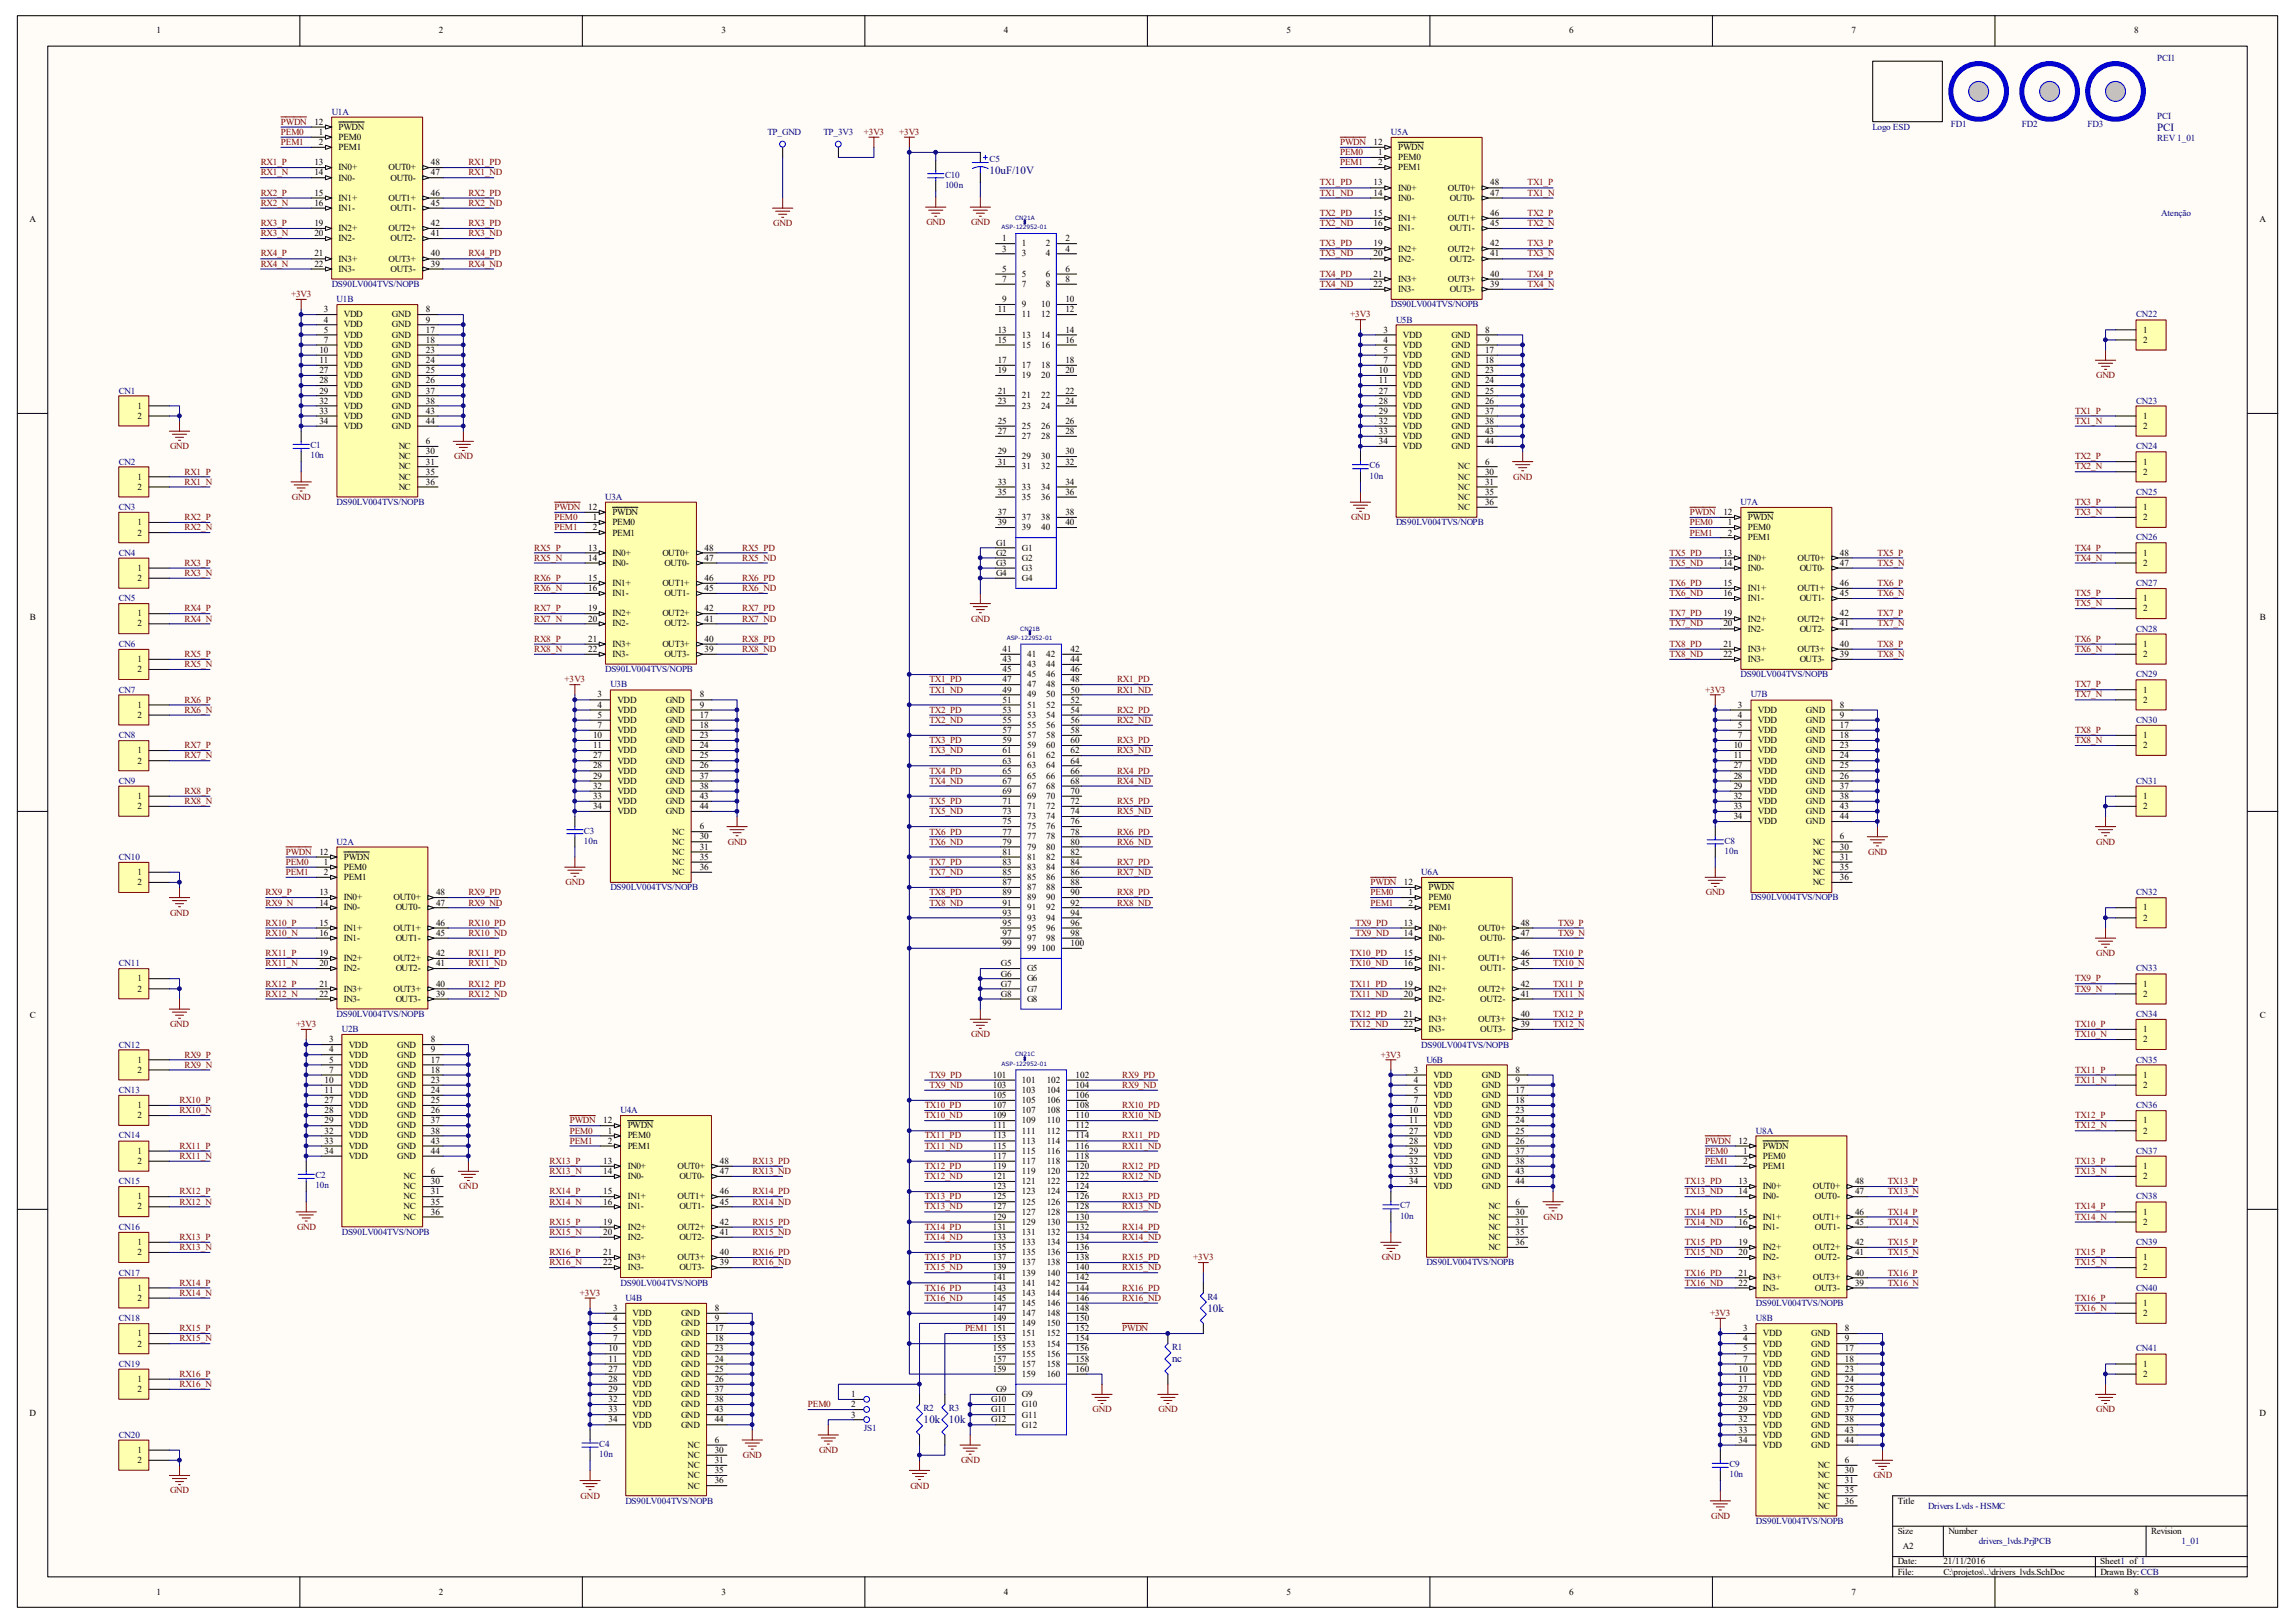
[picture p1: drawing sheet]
<svg xmlns="http://www.w3.org/2000/svg" width="297mm" height="210mm" viewBox="0 0 297 210" stroke-linecap="round" stroke-linejoin="round" font-family="sans-serif">
<defs><g id="words">
<g font-size="1.4" fill="#000080">
<text x="279.2" y="16.9">PCI</text>
<text x="128.1" y="22.5">10uF/10V</text>
<text x="156.3" y="169.8">10k</text>
<text x="151.7" y="176.3">nc</text>
<text x="119.5" y="184.1">10k</text>
<text x="122.8" y="184.1">10k</text>
</g>
<g font-size="1.2">
<text x="20.2" y="4.3">1</text>
<text x="56.8" y="4.3">2</text>
<text x="93.4" y="4.3">3</text>
<text x="129.9" y="4.3">4</text>
<text x="166.5" y="4.3">5</text>
<text x="203.1" y="4.3">6</text>
<text x="239.6" y="4.3">7</text>
<text x="276.2" y="4.3">8</text>
<text x="40.7" y="16.1">12</text>
<text x="41.3" y="17.4">1</text>
<text x="43.8" y="16.8">PWDN</text>
<text x="40.7" y="21.4">13</text>
<text x="40.7" y="22.7">14</text>
<text x="41.3" y="18.8">2</text>
<text x="43.8" y="18.1">PEM0</text>
<text x="43.8" y="19.4">PEM1</text>
<text x="43.8" y="22.1">IN0+</text>
<text x="43.8" y="23.4">IN0-</text>
<text x="50.3" y="22.1">OUT0+</text>
<text x="50.5" y="23.4">OUT0-</text>
<text x="55.8" y="22.7">47</text>
<text x="55.8" y="21.4">48</text>
<text x="177.8" y="18.8">12</text>
<text x="178.4" y="20.1">1</text>
<text x="178.4" y="21.4">2</text>
<text x="180.9" y="20.7">PEM0</text>
<text x="180.9" y="19.4">PWDN</text>
<text x="180.9" y="22.1">PEM1</text>
<text x="3.8" y="28.8">A</text>
<text x="40.7" y="25.3">15</text>
<text x="40.7" y="26.6">16</text>
<text x="40.7" y="29.3">19</text>
<text x="43.8" y="26">IN1+</text>
<text x="43.8" y="27.3">IN1-</text>
<text x="43.8" y="29.9">IN2+</text>
<text x="50.3" y="29.9">OUT2+</text>
<text x="50.3" y="26">OUT1+</text>
<text x="50.5" y="27.3">OUT1-</text>
<text x="55.8" y="29.3">42</text>
<text x="55.8" y="25.3">46</text>
<text x="55.8" y="26.6">45</text>
<text x="177.8" y="27.9">15</text>
<text x="177.8" y="29.3">16</text>
<text x="177.8" y="24">13</text>
<text x="177.8" y="25.3">14</text>
<text x="180.9" y="28.6">IN1+</text>
<text x="180.9" y="29.9">IN1-</text>
<text x="180.9" y="24.7">IN0+</text>
<text x="180.9" y="26">IN0-</text>
<text x="187.4" y="28.6">OUT1+</text>
<text x="187.4" y="24.7">OUT0+</text>
<text x="187.6" y="29.9">OUT1-</text>
<text x="187.6" y="26">OUT0-</text>
<text x="192.9" y="27.9">46</text>
<text x="192.9" y="29.3">45</text>
<text x="192.9" y="25.3">47</text>
<text x="192.9" y="24">48</text>
<text x="292.4" y="28.8">A</text>
<text x="40.7" y="30.6">20</text>
<text x="40.7" y="34.5">22</text>
<text x="40.7" y="33.2">21</text>
<text x="43.8" y="31.2">IN2-</text>
<text x="43.8" y="35.2">IN3-</text>
<text x="43.8" y="33.9">IN3+</text>
<text x="50.3" y="33.9">OUT3+</text>
<text x="50.5" y="31.2">OUT2-</text>
<text x="50.5" y="35.2">OUT3-</text>
<text x="55.8" y="33.2">40</text>
<text x="55.8" y="30.6">41</text>
<text x="55.8" y="34.5">39</text>
<text x="129.7" y="31.2">1</text>
<text x="129.7" y="32.6">3</text>
<text x="129.7" y="35.2">5</text>
<text x="132.2" y="31.9">1</text>
<text x="132.2" y="33.2">3</text>
<text x="132.2" y="35.8">5</text>
<text x="135.3" y="31.9">2</text>
<text x="135.3" y="33.2">4</text>
<text x="135.3" y="35.8">6</text>
<text x="137.9" y="31.2">2</text>
<text x="137.9" y="32.6">4</text>
<text x="137.9" y="35.2">6</text>
<text x="177.8" y="33.2">20</text>
<text x="177.8" y="35.8">21</text>
<text x="177.8" y="31.9">19</text>
<text x="180.9" y="33.9">IN2-</text>
<text x="180.9" y="32.6">IN2+</text>
<text x="187.4" y="32.6">OUT2+</text>
<text x="187.6" y="33.9">OUT2-</text>
<text x="192.9" y="31.9">42</text>
<text x="192.9" y="35.8">40</text>
<text x="192.9" y="33.2">41</text>
<text x="41.9" y="41.7">4</text>
<text x="41.9" y="40.4">3</text>
<text x="44.5" y="41.1">VDD</text>
<text x="50.7" y="41.1">GND</text>
<text x="55.1" y="41.7">9</text>
<text x="55.1" y="40.4">8</text>
<text x="129.1" y="40.4">11</text>
<text x="129.7" y="36.5">7</text>
<text x="129.7" y="39.1">9</text>
<text x="132.2" y="37.1">7</text>
<text x="132.2" y="39.8">9</text>
<text x="132.2" y="41.1">11</text>
<text x="134.7" y="39.8">10</text>
<text x="134.7" y="41.1">12</text>
<text x="135.3" y="37.1">8</text>
<text x="137.9" y="36.5">8</text>
<text x="137.9" y="39.1">10</text>
<text x="137.9" y="40.4">12</text>
<text x="177.8" y="37.1">22</text>
<text x="180.9" y="37.8">IN3-</text>
<text x="180.9" y="36.5">IN3+</text>
<text x="187.4" y="36.5">OUT3+</text>
<text x="187.6" y="37.8">OUT3-</text>
<text x="192.9" y="37.1">39</text>
<text x="41.4" y="45.7">10</text>
<text x="41.4" y="47">11</text>
<text x="41.9" y="43.1">5</text>
<text x="41.9" y="44.4">7</text>
<text x="44.5" y="46.3">VDD</text>
<text x="44.5" y="47.6">VDD</text>
<text x="44.5" y="42.4">VDD</text>
<text x="44.5" y="43.7">VDD</text>
<text x="44.5" y="45">VDD</text>
<text x="50.7" y="45">GND</text>
<text x="50.7" y="43.7">GND</text>
<text x="50.7" y="46.3">GND</text>
<text x="50.7" y="42.4">GND</text>
<text x="50.7" y="47.6">GND</text>
<text x="55.1" y="44.4">18</text>
<text x="55.1" y="43.1">17</text>
<text x="55.1" y="45.7">23</text>
<text x="55.1" y="47">24</text>
<text x="129.1" y="43.1">13</text>
<text x="129.1" y="44.4">15</text>
<text x="129.1" y="47">17</text>
<text x="132.2" y="43.7">13</text>
<text x="132.2" y="45">15</text>
<text x="132.2" y="47.6">17</text>
<text x="134.7" y="43.7">14</text>
<text x="134.7" y="45">16</text>
<text x="134.7" y="47.6">18</text>
<text x="137.9" y="43.1">14</text>
<text x="137.9" y="44.4">16</text>
<text x="137.9" y="47">18</text>
<text x="179" y="44.4">4</text>
<text x="179" y="45.7">5</text>
<text x="179" y="47">7</text>
<text x="179" y="43.1">3</text>
<text x="181.6" y="45">VDD</text>
<text x="181.6" y="46.3">VDD</text>
<text x="181.6" y="47.6">VDD</text>
<text x="181.6" y="43.7">VDD</text>
<text x="187.8" y="47.6">GND</text>
<text x="187.8" y="46.3">GND</text>
<text x="187.8" y="45">GND</text>
<text x="187.8" y="43.7">GND</text>
<text x="192.2" y="47">18</text>
<text x="192.2" y="45.7">17</text>
<text x="192.2" y="44.4">9</text>
<text x="192.2" y="43.1">8</text>
<text x="277.4" y="43.1">1</text>
<text x="277.4" y="44.4">2</text>
<text x="17.8" y="52.9">1</text>
<text x="41.4" y="49.6">28</text>
<text x="41.4" y="48.3">27</text>
<text x="41.4" y="52.2">32</text>
<text x="41.4" y="50.9">29</text>
<text x="41.4" y="53.6">33</text>
<text x="44.5" y="50.2">VDD</text>
<text x="44.5" y="48.9">VDD</text>
<text x="44.5" y="52.9">VDD</text>
<text x="44.5" y="51.6">VDD</text>
<text x="50.7" y="50.2">GND</text>
<text x="50.7" y="51.6">GND</text>
<text x="50.7" y="48.9">GND</text>
<text x="50.7" y="52.9">GND</text>
<text x="55.1" y="49.6">26</text>
<text x="55.1" y="53.6">43</text>
<text x="55.1" y="50.9">37</text>
<text x="55.1" y="48.3">25</text>
<text x="55.1" y="52.2">38</text>
<text x="129.1" y="48.3">19</text>
<text x="129.1" y="50.9">21</text>
<text x="129.1" y="52.2">23</text>
<text x="132.2" y="48.9">19</text>
<text x="132.2" y="51.6">21</text>
<text x="132.2" y="52.9">23</text>
<text x="134.7" y="48.9">20</text>
<text x="134.7" y="51.6">22</text>
<text x="134.7" y="52.9">24</text>
<text x="137.9" y="48.3">20</text>
<text x="137.9" y="50.9">22</text>
<text x="137.9" y="52.2">24</text>
<text x="178.4" y="48.3">10</text>
<text x="178.4" y="52.2">28</text>
<text x="178.4" y="49.6">11</text>
<text x="178.4" y="50.9">27</text>
<text x="178.4" y="53.6">29</text>
<text x="181.6" y="48.9">VDD</text>
<text x="181.6" y="52.9">VDD</text>
<text x="181.6" y="50.2">VDD</text>
<text x="181.6" y="51.6">VDD</text>
<text x="187.8" y="52.9">GND</text>
<text x="187.8" y="48.9">GND</text>
<text x="187.8" y="50.2">GND</text>
<text x="187.8" y="51.6">GND</text>
<text x="192.2" y="52.2">26</text>
<text x="192.2" y="48.3">23</text>
<text x="192.2" y="49.6">24</text>
<text x="192.2" y="53.6">37</text>
<text x="192.2" y="50.9">25</text>
<text x="17.8" y="54.2">2</text>
<text x="41.4" y="54.9">34</text>
<text x="44.5" y="55.5">VDD</text>
<text x="44.5" y="54.2">VDD</text>
<text x="50.7" y="55.5">GND</text>
<text x="50.7" y="54.2">GND</text>
<text x="51.6" y="58.1">NC</text>
<text x="51.6" y="59.4">NC</text>
<text x="55.1" y="54.9">44</text>
<text x="55.1" y="57.5">6</text>
<text x="55.1" y="58.8">30</text>
<text x="129.1" y="54.9">25</text>
<text x="129.1" y="56.2">27</text>
<text x="129.1" y="58.8">29</text>
<text x="132.2" y="55.5">25</text>
<text x="132.2" y="56.8">27</text>
<text x="132.2" y="59.4">29</text>
<text x="134.7" y="55.5">26</text>
<text x="134.7" y="56.8">28</text>
<text x="134.7" y="59.4">30</text>
<text x="137.9" y="54.9">26</text>
<text x="137.9" y="56.2">28</text>
<text x="137.9" y="58.8">30</text>
<text x="178.4" y="57.5">34</text>
<text x="178.4" y="54.9">32</text>
<text x="178.4" y="56.2">33</text>
<text x="181.6" y="58.1">VDD</text>
<text x="181.6" y="55.5">VDD</text>
<text x="181.6" y="54.2">VDD</text>
<text x="181.6" y="56.8">VDD</text>
<text x="187.8" y="58.1">GND</text>
<text x="187.8" y="56.8">GND</text>
<text x="187.8" y="54.2">GND</text>
<text x="187.8" y="55.5">GND</text>
<text x="192.2" y="57.5">44</text>
<text x="192.2" y="56.2">43</text>
<text x="192.2" y="54.9">38</text>
<text x="277.4" y="54.2">1</text>
<text x="277.4" y="55.5">2</text>
<text x="17.8" y="62.1">1</text>
<text x="17.8" y="63.4">2</text>
<text x="51.6" y="60.7">NC</text>
<text x="51.6" y="62.1">NC</text>
<text x="51.6" y="63.4">NC</text>
<text x="55.1" y="60.1">31</text>
<text x="55.1" y="61.4">35</text>
<text x="55.1" y="62.7">36</text>
<text x="76.1" y="66">12</text>
<text x="129.1" y="60.1">31</text>
<text x="129.1" y="62.7">33</text>
<text x="129.1" y="64.1">35</text>
<text x="132.2" y="60.7">31</text>
<text x="132.2" y="63.4">33</text>
<text x="132.2" y="64.7">35</text>
<text x="134.7" y="60.7">32</text>
<text x="134.7" y="63.4">34</text>
<text x="134.7" y="64.7">36</text>
<text x="137.9" y="60.1">32</text>
<text x="137.9" y="62.7">34</text>
<text x="137.9" y="64.1">36</text>
<text x="188.7" y="63.4">NC</text>
<text x="188.7" y="64.7">NC</text>
<text x="188.7" y="60.7">NC</text>
<text x="188.7" y="66">NC</text>
<text x="188.7" y="62.1">NC</text>
<text x="192.2" y="62.7">31</text>
<text x="192.2" y="64.1">35</text>
<text x="192.2" y="60.1">6</text>
<text x="192.2" y="65.4">36</text>
<text x="192.2" y="61.4">30</text>
<text x="277.4" y="60.1">1</text>
<text x="277.4" y="61.4">2</text>
<text x="277.4" y="66">1</text>
<text x="17.8" y="68">1</text>
<text x="17.8" y="69.3">2</text>
<text x="76.1" y="71.2">13</text>
<text x="76.7" y="67.3">1</text>
<text x="76.7" y="68.6">2</text>
<text x="79.2" y="68">PEM0</text>
<text x="79.2" y="66.7">PWDN</text>
<text x="79.2" y="69.3">PEM1</text>
<text x="79.2" y="71.9">IN0+</text>
<text x="85.7" y="71.9">OUT0+</text>
<text x="91.2" y="71.2">48</text>
<text x="128.9" y="70.6">G1</text>
<text x="128.9" y="71.9">G2</text>
<text x="129.1" y="66.7">37</text>
<text x="129.1" y="68">39</text>
<text x="132.2" y="67.3">37</text>
<text x="132.2" y="68.6">39</text>
<text x="132.2" y="71.2">G1</text>
<text x="134.7" y="67.3">38</text>
<text x="134.7" y="68.6">40</text>
<text x="137.9" y="66.7">38</text>
<text x="137.9" y="68">40</text>
<text x="223.1" y="66.7">12</text>
<text x="223.1" y="71.9">13</text>
<text x="223.6" y="68">1</text>
<text x="223.6" y="69.3">2</text>
<text x="226.2" y="68.6">PEM0</text>
<text x="226.2" y="67.3">PWDN</text>
<text x="226.2" y="69.9">PEM1</text>
<text x="238.1" y="71.9">48</text>
<text x="277.4" y="67.3">2</text>
<text x="277.4" y="71.9">1</text>
<text x="17.8" y="73.9">1</text>
<text x="17.8" y="75.2">2</text>
<text x="76.1" y="75.2">15</text>
<text x="76.1" y="76.5">16</text>
<text x="76.1" y="72.6">14</text>
<text x="79.2" y="75.8">IN1+</text>
<text x="79.2" y="77.1">IN1-</text>
<text x="79.2" y="73.2">IN0-</text>
<text x="85.7" y="75.8">OUT1+</text>
<text x="86" y="77.1">OUT1-</text>
<text x="86" y="73.2">OUT0-</text>
<text x="91.2" y="75.2">46</text>
<text x="91.2" y="76.5">45</text>
<text x="91.2" y="72.6">47</text>
<text x="128.9" y="73.2">G3</text>
<text x="128.9" y="74.5">G4</text>
<text x="132.2" y="72.6">G2</text>
<text x="132.2" y="73.9">G3</text>
<text x="132.2" y="75.2">G4</text>
<text x="223.1" y="75.8">15</text>
<text x="223.1" y="77.1">16</text>
<text x="223.1" y="73.2">14</text>
<text x="226.2" y="76.5">IN1+</text>
<text x="226.2" y="77.8">IN1-</text>
<text x="226.2" y="72.6">IN0+</text>
<text x="226.2" y="73.9">IN0-</text>
<text x="232.6" y="76.5">OUT1+</text>
<text x="232.6" y="72.6">OUT0+</text>
<text x="232.9" y="77.8">OUT1-</text>
<text x="232.9" y="73.9">OUT0-</text>
<text x="238.1" y="75.8">46</text>
<text x="238.1" y="77.1">45</text>
<text x="238.1" y="73.2">47</text>
<text x="277.4" y="73.2">2</text>
<text x="277.4" y="77.8">1</text>
<text x="3.9" y="80.3">B</text>
<text x="17.8" y="79.8">1</text>
<text x="17.8" y="81.1">2</text>
<text x="76.1" y="80.4">20</text>
<text x="76.1" y="83.1">21</text>
<text x="76.1" y="79.1">19</text>
<text x="79.2" y="81.1">IN2-</text>
<text x="79.2" y="83.7">IN3+</text>
<text x="79.2" y="79.8">IN2+</text>
<text x="85.7" y="79.8">OUT2+</text>
<text x="85.7" y="83.7">OUT3+</text>
<text x="86" y="81.1">OUT2-</text>
<text x="91.2" y="79.1">42</text>
<text x="91.2" y="83.1">40</text>
<text x="91.2" y="80.4">41</text>
<text x="223.1" y="81.1">20</text>
<text x="223.1" y="83.7">21</text>
<text x="223.1" y="79.8">19</text>
<text x="226.2" y="81.7">IN2-</text>
<text x="226.2" y="80.4">IN2+</text>
<text x="232.6" y="80.4">OUT2+</text>
<text x="232.9" y="81.7">OUT2-</text>
<text x="238.1" y="79.8">42</text>
<text x="238.1" y="83.7">40</text>
<text x="238.1" y="81.1">41</text>
<text x="277.4" y="79.1">2</text>
<text x="277.4" y="83.7">1</text>
<text x="292.4" y="80.3">B</text>
<text x="17.8" y="85.7">1</text>
<text x="17.8" y="87">2</text>
<text x="76.1" y="84.4">22</text>
<text x="79.2" y="85">IN3-</text>
<text x="86" y="85">OUT3-</text>
<text x="91.2" y="84.4">39</text>
<text x="129.8" y="84.4">41</text>
<text x="129.8" y="85.7">43</text>
<text x="129.8" y="87">45</text>
<text x="129.8" y="88.3">47</text>
<text x="129.8" y="89.6">49</text>
<text x="132.9" y="85">41</text>
<text x="132.9" y="86.3">43</text>
<text x="132.9" y="87.6">45</text>
<text x="132.9" y="88.9">47</text>
<text x="135.4" y="85">42</text>
<text x="135.4" y="86.3">44</text>
<text x="135.4" y="87.6">46</text>
<text x="135.4" y="88.9">48</text>
<text x="138.6" y="84.4">42</text>
<text x="138.6" y="85.7">44</text>
<text x="138.6" y="87">46</text>
<text x="138.6" y="88.3">48</text>
<text x="138.6" y="89.6">50</text>
<text x="223.1" y="85">22</text>
<text x="226.2" y="85.7">IN3-</text>
<text x="226.2" y="84.4">IN3+</text>
<text x="232.6" y="84.4">OUT3+</text>
<text x="232.9" y="85.7">OUT3-</text>
<text x="238.1" y="85">39</text>
<text x="277.4" y="85">2</text>
<text x="277.4" y="89.6">1</text>
<text x="17.8" y="91.6">1</text>
<text x="17.8" y="92.9">2</text>
<text x="76.8" y="95.5">10</text>
<text x="77.3" y="91.6">4</text>
<text x="77.3" y="92.9">5</text>
<text x="77.3" y="94.2">7</text>
<text x="77.3" y="90.3">3</text>
<text x="79.9" y="92.2">VDD</text>
<text x="79.9" y="93.6">VDD</text>
<text x="79.9" y="94.9">VDD</text>
<text x="79.9" y="90.9">VDD</text>
<text x="86.1" y="94.9">GND</text>
<text x="86.1" y="93.6">GND</text>
<text x="86.1" y="92.2">GND</text>
<text x="86.1" y="90.9">GND</text>
<text x="90.6" y="94.2">18</text>
<text x="90.6" y="92.9">17</text>
<text x="90.6" y="95.5">23</text>
<text x="90.6" y="91.6">9</text>
<text x="90.6" y="90.3">8</text>
<text x="129.8" y="90.9">51</text>
<text x="129.8" y="92.2">53</text>
<text x="129.8" y="93.6">55</text>
<text x="129.8" y="94.9">57</text>
<text x="132.9" y="90.3">49</text>
<text x="132.9" y="91.6">51</text>
<text x="132.9" y="92.9">53</text>
<text x="132.9" y="94.2">55</text>
<text x="132.9" y="95.5">57</text>
<text x="135.4" y="90.3">50</text>
<text x="135.4" y="91.6">52</text>
<text x="135.4" y="92.9">54</text>
<text x="135.4" y="94.2">56</text>
<text x="135.4" y="95.5">58</text>
<text x="138.6" y="90.9">52</text>
<text x="138.6" y="92.2">54</text>
<text x="138.6" y="93.6">56</text>
<text x="138.6" y="94.9">58</text>
<text x="224.9" y="92.9">4</text>
<text x="224.9" y="94.2">5</text>
<text x="224.9" y="95.5">7</text>
<text x="224.9" y="91.6">3</text>
<text x="227.5" y="93.6">VDD</text>
<text x="227.5" y="94.9">VDD</text>
<text x="227.5" y="92.2">VDD</text>
<text x="233.7" y="94.9">GND</text>
<text x="233.7" y="93.6">GND</text>
<text x="233.7" y="92.2">GND</text>
<text x="238.1" y="95.5">18</text>
<text x="238.1" y="94.2">17</text>
<text x="238.1" y="92.9">9</text>
<text x="238.1" y="91.6">8</text>
<text x="277.4" y="90.9">2</text>
<text x="277.4" y="95.5">1</text>
<text x="17.8" y="97.5">1</text>
<text x="17.8" y="98.8">2</text>
<text x="76.8" y="99.4">28</text>
<text x="76.8" y="96.8">11</text>
<text x="76.8" y="98.1">27</text>
<text x="76.8" y="100.8">29</text>
<text x="79.9" y="96.2">VDD</text>
<text x="79.9" y="100.1">VDD</text>
<text x="79.9" y="97.5">VDD</text>
<text x="79.9" y="98.8">VDD</text>
<text x="79.9" y="101.4">VDD</text>
<text x="86.1" y="100.1">GND</text>
<text x="86.1" y="96.2">GND</text>
<text x="86.1" y="97.5">GND</text>
<text x="86.1" y="101.4">GND</text>
<text x="86.1" y="98.8">GND</text>
<text x="90.6" y="99.4">26</text>
<text x="90.6" y="96.8">24</text>
<text x="90.6" y="100.8">37</text>
<text x="90.6" y="98.1">25</text>
<text x="129.8" y="96.2">59</text>
<text x="129.8" y="97.5">61</text>
<text x="129.8" y="98.8">63</text>
<text x="129.8" y="100.1">65</text>
<text x="129.8" y="101.4">67</text>
<text x="132.9" y="96.8">59</text>
<text x="132.9" y="98.1">61</text>
<text x="132.9" y="99.4">63</text>
<text x="132.9" y="100.8">65</text>
<text x="135.4" y="96.8">60</text>
<text x="135.4" y="98.1">62</text>
<text x="135.4" y="99.4">64</text>
<text x="135.4" y="100.8">66</text>
<text x="138.6" y="96.2">60</text>
<text x="138.6" y="97.5">62</text>
<text x="138.6" y="98.8">64</text>
<text x="138.6" y="100.1">66</text>
<text x="138.6" y="101.4">68</text>
<text x="224.4" y="96.8">10</text>
<text x="224.4" y="100.8">28</text>
<text x="224.4" y="98.1">11</text>
<text x="224.4" y="99.4">27</text>
<text x="227.5" y="97.5">VDD</text>
<text x="227.5" y="101.4">VDD</text>
<text x="227.5" y="98.8">VDD</text>
<text x="227.5" y="100.1">VDD</text>
<text x="227.5" y="96.2">VDD</text>
<text x="233.7" y="96.2">GND</text>
<text x="233.7" y="101.4">GND</text>
<text x="233.7" y="97.5">GND</text>
<text x="233.7" y="98.8">GND</text>
<text x="233.7" y="100.1">GND</text>
<text x="238.1" y="100.8">26</text>
<text x="238.1" y="96.8">23</text>
<text x="238.1" y="98.1">24</text>
<text x="238.1" y="99.4">25</text>
<text x="277.4" y="96.8">2</text>
<text x="17.8" y="103.4">1</text>
<text x="17.8" y="104.7">2</text>
<text x="76.8" y="104.7">34</text>
<text x="76.8" y="102.1">32</text>
<text x="76.8" y="103.4">33</text>
<text x="79.9" y="105.4">VDD</text>
<text x="79.9" y="102.7">VDD</text>
<text x="79.9" y="104.1">VDD</text>
<text x="86.1" y="105.4">GND</text>
<text x="86.1" y="104.1">GND</text>
<text x="86.1" y="102.7">GND</text>
<text x="87" y="108">NC</text>
<text x="90.6" y="104.7">44</text>
<text x="90.6" y="107.3">6</text>
<text x="90.6" y="103.4">43</text>
<text x="90.6" y="102.1">38</text>
<text x="129.8" y="102.7">69</text>
<text x="129.8" y="104.1">71</text>
<text x="129.8" y="105.4">73</text>
<text x="129.8" y="106.7">75</text>
<text x="129.8" y="108">77</text>
<text x="132.9" y="102.1">67</text>
<text x="132.9" y="103.4">69</text>
<text x="132.9" y="104.7">71</text>
<text x="132.9" y="106">73</text>
<text x="132.9" y="107.3">75</text>
<text x="135.4" y="102.1">68</text>
<text x="135.4" y="103.4">70</text>
<text x="135.4" y="104.7">72</text>
<text x="135.4" y="106">74</text>
<text x="135.4" y="107.3">76</text>
<text x="138.6" y="102.7">70</text>
<text x="138.6" y="104.1">72</text>
<text x="138.6" y="105.4">74</text>
<text x="138.6" y="106.7">76</text>
<text x="138.6" y="108">78</text>
<text x="224.4" y="106">34</text>
<text x="224.4" y="103.4">32</text>
<text x="224.4" y="102.1">29</text>
<text x="224.4" y="104.7">33</text>
<text x="227.5" y="106.7">VDD</text>
<text x="227.5" y="104.1">VDD</text>
<text x="227.5" y="102.7">VDD</text>
<text x="227.5" y="105.4">VDD</text>
<text x="233.7" y="106.7">GND</text>
<text x="233.7" y="105.4">GND</text>
<text x="233.7" y="102.7">GND</text>
<text x="233.7" y="104.1">GND</text>
<text x="238.1" y="106">44</text>
<text x="238.1" y="104.7">43</text>
<text x="238.1" y="102.1">37</text>
<text x="238.1" y="103.4">38</text>
<text x="277.4" y="103.4">1</text>
<text x="277.4" y="104.7">2</text>
<text x="17.8" y="113.2">1</text>
<text x="41.4" y="110.6">12</text>
<text x="41.9" y="111.9">1</text>
<text x="41.9" y="113.2">2</text>
<text x="44.5" y="112.6">PEM0</text>
<text x="44.5" y="111.3">PWDN</text>
<text x="44.5" y="113.9">PEM1</text>
<text x="87" y="110.6">NC</text>
<text x="87" y="111.9">NC</text>
<text x="87" y="113.2">NC</text>
<text x="87" y="109.3">NC</text>
<text x="90.6" y="109.9">31</text>
<text x="90.6" y="111.3">35</text>
<text x="90.6" y="112.6">36</text>
<text x="90.6" y="108.6">30</text>
<text x="129.8" y="109.3">79</text>
<text x="129.8" y="110.6">81</text>
<text x="129.8" y="111.9">83</text>
<text x="129.8" y="113.2">85</text>
<text x="132.9" y="108.6">77</text>
<text x="132.9" y="109.9">79</text>
<text x="132.9" y="111.3">81</text>
<text x="132.9" y="112.6">83</text>
<text x="132.9" y="113.9">85</text>
<text x="135.4" y="108.6">78</text>
<text x="135.4" y="109.9">80</text>
<text x="135.4" y="111.3">82</text>
<text x="135.4" y="112.6">84</text>
<text x="135.4" y="113.9">86</text>
<text x="138.6" y="109.3">80</text>
<text x="138.6" y="110.6">82</text>
<text x="138.6" y="111.9">84</text>
<text x="138.6" y="113.2">86</text>
<text x="234.6" y="111.9">NC</text>
<text x="234.6" y="113.2">NC</text>
<text x="234.6" y="109.3">NC</text>
<text x="234.6" y="110.6">NC</text>
<text x="238.1" y="111.3">31</text>
<text x="238.1" y="112.6">35</text>
<text x="238.1" y="108.6">6</text>
<text x="238.1" y="113.9">36</text>
<text x="238.1" y="109.9">30</text>
<text x="17.8" y="114.6">2</text>
<text x="41.4" y="119.8">15</text>
<text x="41.4" y="115.9">13</text>
<text x="41.4" y="117.2">14</text>
<text x="44.5" y="116.5">IN0+</text>
<text x="44.5" y="117.8">IN0-</text>
<text x="50.9" y="116.5">OUT0+</text>
<text x="51.2" y="117.8">OUT0-</text>
<text x="56.4" y="119.8">46</text>
<text x="56.4" y="117.2">47</text>
<text x="56.4" y="115.9">48</text>
<text x="129.8" y="114.6">87</text>
<text x="129.8" y="115.9">89</text>
<text x="129.8" y="117.2">91</text>
<text x="129.8" y="118.5">93</text>
<text x="129.8" y="119.8">95</text>
<text x="132.9" y="115.2">87</text>
<text x="132.9" y="116.5">89</text>
<text x="132.9" y="117.8">91</text>
<text x="132.9" y="119.1">93</text>
<text x="135.4" y="115.2">88</text>
<text x="135.4" y="116.5">90</text>
<text x="135.4" y="117.8">92</text>
<text x="135.4" y="119.1">94</text>
<text x="138.6" y="114.6">88</text>
<text x="138.6" y="115.9">90</text>
<text x="138.6" y="117.2">92</text>
<text x="138.6" y="118.5">94</text>
<text x="138.6" y="119.8">96</text>
<text x="181.7" y="114.6">12</text>
<text x="181.7" y="119.8">13</text>
<text x="182.3" y="115.9">1</text>
<text x="182.3" y="117.2">2</text>
<text x="184.9" y="116.5">PEM0</text>
<text x="184.9" y="115.2">PWDN</text>
<text x="184.9" y="117.8">PEM1</text>
<text x="196.8" y="119.8">48</text>
<text x="234.6" y="114.6">NC</text>
<text x="277.4" y="117.8">1</text>
<text x="277.4" y="119.1">2</text>
<text x="41.4" y="121.1">16</text>
<text x="41.4" y="125.1">20</text>
<text x="41.4" y="123.7">19</text>
<text x="44.5" y="120.4">IN1+</text>
<text x="44.5" y="121.8">IN1-</text>
<text x="44.5" y="125.7">IN2-</text>
<text x="44.5" y="124.4">IN2+</text>
<text x="50.9" y="124.4">OUT2+</text>
<text x="50.9" y="120.4">OUT1+</text>
<text x="51.2" y="121.8">OUT1-</text>
<text x="51.2" y="125.7">OUT2-</text>
<text x="56.4" y="123.7">42</text>
<text x="56.4" y="121.1">45</text>
<text x="56.4" y="125.1">41</text>
<text x="129.5" y="125.1">G5</text>
<text x="129.8" y="121.1">97</text>
<text x="129.8" y="122.4">99</text>
<text x="132.9" y="120.4">95</text>
<text x="132.9" y="121.8">97</text>
<text x="132.9" y="123.1">99</text>
<text x="132.9" y="125.7">G5</text>
<text x="134.8" y="123.1">100</text>
<text x="135.4" y="120.4">96</text>
<text x="135.4" y="121.8">98</text>
<text x="138.6" y="121.1">98</text>
<text x="138.6" y="122.4">100</text>
<text x="181.7" y="123.7">15</text>
<text x="181.7" y="125.1">16</text>
<text x="181.7" y="121.1">14</text>
<text x="184.9" y="124.4">IN1+</text>
<text x="184.9" y="125.7">IN1-</text>
<text x="184.9" y="120.4">IN0+</text>
<text x="184.9" y="121.8">IN0-</text>
<text x="191.3" y="124.4">OUT1+</text>
<text x="191.3" y="120.4">OUT0+</text>
<text x="191.6" y="125.7">OUT1-</text>
<text x="191.6" y="121.8">OUT0-</text>
<text x="196.8" y="123.7">46</text>
<text x="196.8" y="125.1">45</text>
<text x="196.8" y="121.1">47</text>
<text x="3.9" y="131.7">C</text>
<text x="17.8" y="127">1</text>
<text x="17.8" y="128.3">2</text>
<text x="41.4" y="129">22</text>
<text x="41.4" y="127.7">21</text>
<text x="44.5" y="129.6">IN3-</text>
<text x="44.5" y="128.3">IN3+</text>
<text x="50.9" y="128.3">OUT3+</text>
<text x="51.2" y="129.6">OUT3-</text>
<text x="56.4" y="127.7">40</text>
<text x="56.4" y="129">39</text>
<text x="129.5" y="126.4">G6</text>
<text x="129.5" y="127.7">G7</text>
<text x="129.5" y="129">G8</text>
<text x="132.9" y="127">G6</text>
<text x="132.9" y="128.3">G7</text>
<text x="132.9" y="129.6">G8</text>
<text x="181.7" y="129">20</text>
<text x="181.7" y="131.6">21</text>
<text x="181.7" y="127.7">19</text>
<text x="184.9" y="129.6">IN2-</text>
<text x="184.9" y="128.3">IN2+</text>
<text x="191.3" y="128.3">OUT2+</text>
<text x="191.6" y="129.6">OUT2-</text>
<text x="196.8" y="127.7">42</text>
<text x="196.8" y="131.6">40</text>
<text x="196.8" y="129">41</text>
<text x="277.4" y="127.7">1</text>
<text x="277.4" y="129">2</text>
<text x="292.4" y="131.7">C</text>
<text x="17.8" y="137.5">1</text>
<text x="42.6" y="136.2">4</text>
<text x="42.6" y="137.5">5</text>
<text x="42.6" y="134.9">3</text>
<text x="45.1" y="136.9">VDD</text>
<text x="45.1" y="135.6">VDD</text>
<text x="51.4" y="136.9">GND</text>
<text x="51.4" y="135.6">GND</text>
<text x="55.8" y="137.5">17</text>
<text x="55.8" y="136.2">9</text>
<text x="55.8" y="134.9">8</text>
<text x="181.7" y="132.9">22</text>
<text x="184.9" y="133.6">IN3-</text>
<text x="184.9" y="132.2">IN3+</text>
<text x="191.3" y="132.2">OUT3+</text>
<text x="191.6" y="133.6">OUT3-</text>
<text x="196.8" y="132.9">39</text>
<text x="277.4" y="133.6">1</text>
<text x="277.4" y="134.9">2</text>
<text x="17.8" y="138.8">2</text>
<text x="17.8" y="143.4">1</text>
<text x="42" y="140.1">10</text>
<text x="42" y="141.4">11</text>
<text x="42" y="142.7">27</text>
<text x="42.6" y="138.8">7</text>
<text x="45.1" y="140.8">VDD</text>
<text x="45.1" y="142.1">VDD</text>
<text x="45.1" y="143.4">VDD</text>
<text x="45.1" y="138.2">VDD</text>
<text x="45.1" y="139.5">VDD</text>
<text x="51.4" y="139.5">GND</text>
<text x="51.4" y="138.2">GND</text>
<text x="51.4" y="140.8">GND</text>
<text x="51.4" y="142.1">GND</text>
<text x="51.4" y="143.4">GND</text>
<text x="55.8" y="138.8">18</text>
<text x="55.8" y="140.1">23</text>
<text x="55.8" y="141.4">24</text>
<text x="55.8" y="142.7">25</text>
<text x="128.5" y="139.5">101</text>
<text x="128.5" y="140.8">103</text>
<text x="128.5" y="142.1">105</text>
<text x="128.5" y="143.4">107</text>
<text x="132.2" y="140.1">101</text>
<text x="132.2" y="141.4">103</text>
<text x="132.2" y="142.7">105</text>
<text x="135.5" y="140.1">102</text>
<text x="135.5" y="141.4">104</text>
<text x="135.5" y="142.7">106</text>
<text x="139.2" y="139.5">102</text>
<text x="139.2" y="140.8">104</text>
<text x="139.2" y="142.1">106</text>
<text x="139.2" y="143.4">108</text>
<text x="183" y="140.1">4</text>
<text x="183" y="141.4">5</text>
<text x="183" y="142.7">7</text>
<text x="183" y="138.8">3</text>
<text x="185.5" y="140.8">VDD</text>
<text x="185.5" y="142.1">VDD</text>
<text x="185.5" y="143.4">VDD</text>
<text x="185.5" y="139.5">VDD</text>
<text x="191.8" y="143.4">GND</text>
<text x="191.8" y="142.1">GND</text>
<text x="191.8" y="140.8">GND</text>
<text x="191.8" y="139.5">GND</text>
<text x="196.1" y="142.7">18</text>
<text x="196.1" y="141.4">17</text>
<text x="196.1" y="140.1">9</text>
<text x="196.1" y="138.8">8</text>
<text x="277.4" y="139.5">1</text>
<text x="277.4" y="140.8">2</text>
<text x="17.8" y="144.7">2</text>
<text x="17.8" y="149.3">1</text>
<text x="42" y="144.1">28</text>
<text x="42" y="149.3">34</text>
<text x="42" y="146.7">32</text>
<text x="42" y="145.4">29</text>
<text x="42" y="148">33</text>
<text x="45.1" y="144.7">VDD</text>
<text x="45.1" y="149.9">VDD</text>
<text x="45.1" y="147.3">VDD</text>
<text x="45.1" y="146">VDD</text>
<text x="45.1" y="148.6">VDD</text>
<text x="51.4" y="149.9">GND</text>
<text x="51.4" y="144.7">GND</text>
<text x="51.4" y="148.6">GND</text>
<text x="51.4" y="146">GND</text>
<text x="51.4" y="147.3">GND</text>
<text x="55.8" y="149.3">44</text>
<text x="55.8" y="144.1">26</text>
<text x="55.8" y="148">43</text>
<text x="55.8" y="145.4">37</text>
<text x="55.8" y="146.7">38</text>
<text x="78.1" y="145.4">12</text>
<text x="78.7" y="146.7">1</text>
<text x="78.7" y="148">2</text>
<text x="81.2" y="147.3">PEM0</text>
<text x="81.2" y="146">PWDN</text>
<text x="81.2" y="148.6">PEM1</text>
<text x="128.5" y="144.7">109</text>
<text x="128.5" y="146">111</text>
<text x="128.5" y="147.3">113</text>
<text x="128.5" y="148.6">115</text>
<text x="128.5" y="149.9">117</text>
<text x="132.2" y="144.1">107</text>
<text x="132.2" y="145.4">109</text>
<text x="132.2" y="146.7">111</text>
<text x="132.2" y="148">113</text>
<text x="132.2" y="149.3">115</text>
<text x="135.5" y="144.1">108</text>
<text x="135.5" y="145.4">110</text>
<text x="135.5" y="146.7">112</text>
<text x="135.5" y="148">114</text>
<text x="135.5" y="149.3">116</text>
<text x="139.2" y="144.7">110</text>
<text x="139.2" y="146">112</text>
<text x="139.2" y="147.3">114</text>
<text x="139.2" y="148.6">116</text>
<text x="139.2" y="149.9">118</text>
<text x="182.4" y="144.1">10</text>
<text x="182.4" y="148">28</text>
<text x="182.4" y="145.4">11</text>
<text x="182.4" y="146.7">27</text>
<text x="182.4" y="149.3">29</text>
<text x="185.5" y="144.7">VDD</text>
<text x="185.5" y="148.6">VDD</text>
<text x="185.5" y="146">VDD</text>
<text x="185.5" y="147.3">VDD</text>
<text x="185.5" y="149.9">VDD</text>
<text x="191.8" y="148.6">GND</text>
<text x="191.8" y="144.7">GND</text>
<text x="191.8" y="146">GND</text>
<text x="191.8" y="149.9">GND</text>
<text x="191.8" y="147.3">GND</text>
<text x="196.1" y="148">26</text>
<text x="196.1" y="144.1">23</text>
<text x="196.1" y="145.4">24</text>
<text x="196.1" y="149.3">37</text>
<text x="196.1" y="146.7">25</text>
<text x="225" y="148">12</text>
<text x="225.6" y="149.3">1</text>
<text x="228.1" y="149.9">PEM0</text>
<text x="228.1" y="148.6">PWDN</text>
<text x="277.4" y="145.4">1</text>
<text x="277.4" y="146.7">2</text>
<text x="17.8" y="150.6">2</text>
<text x="17.8" y="155.2">1</text>
<text x="52.2" y="155.2">NC</text>
<text x="52.2" y="152.6">NC</text>
<text x="52.2" y="153.9">NC</text>
<text x="55.8" y="154.6">31</text>
<text x="55.8" y="155.9">35</text>
<text x="55.8" y="151.9">6</text>
<text x="55.8" y="153.2">30</text>
<text x="78.1" y="154.6">15</text>
<text x="78.1" y="155.9">16</text>
<text x="78.1" y="150.6">13</text>
<text x="78.1" y="151.9">14</text>
<text x="81.2" y="155.2">IN1+</text>
<text x="81.2" y="151.3">IN0+</text>
<text x="81.2" y="152.6">IN0-</text>
<text x="87.7" y="155.2">OUT1+</text>
<text x="87.7" y="151.3">OUT0+</text>
<text x="87.9" y="152.6">OUT0-</text>
<text x="93.2" y="154.6">46</text>
<text x="93.2" y="155.9">45</text>
<text x="93.2" y="151.9">47</text>
<text x="93.2" y="150.6">48</text>
<text x="128.5" y="151.3">119</text>
<text x="128.5" y="152.6">121</text>
<text x="128.5" y="153.9">123</text>
<text x="128.5" y="155.2">125</text>
<text x="132.2" y="150.6">117</text>
<text x="132.2" y="151.9">119</text>
<text x="132.2" y="153.2">121</text>
<text x="132.2" y="154.6">123</text>
<text x="132.2" y="155.9">125</text>
<text x="135.5" y="150.6">118</text>
<text x="135.5" y="151.9">120</text>
<text x="135.5" y="153.2">122</text>
<text x="135.5" y="154.6">124</text>
<text x="135.5" y="155.9">126</text>
<text x="139.2" y="151.3">120</text>
<text x="139.2" y="152.6">122</text>
<text x="139.2" y="153.9">124</text>
<text x="139.2" y="155.2">126</text>
<text x="182.4" y="153.2">34</text>
<text x="182.4" y="150.6">32</text>
<text x="182.4" y="151.9">33</text>
<text x="185.5" y="153.9">VDD</text>
<text x="185.5" y="151.3">VDD</text>
<text x="185.5" y="152.6">VDD</text>
<text x="191.8" y="153.9">GND</text>
<text x="191.8" y="152.6">GND</text>
<text x="191.8" y="151.3">GND</text>
<text x="196.1" y="153.2">44</text>
<text x="196.1" y="155.9">6</text>
<text x="196.1" y="151.9">43</text>
<text x="196.1" y="150.6">38</text>
<text x="225" y="153.2">13</text>
<text x="225" y="154.6">14</text>
<text x="225.6" y="150.6">2</text>
<text x="228.1" y="151.3">PEM1</text>
<text x="228.1" y="153.9">IN0+</text>
<text x="228.1" y="155.2">IN0-</text>
<text x="234.6" y="153.9">OUT0+</text>
<text x="234.9" y="155.2">OUT0-</text>
<text x="240.1" y="154.6">47</text>
<text x="240.1" y="153.2">48</text>
<text x="277.4" y="151.3">1</text>
<text x="277.4" y="152.6">2</text>
<text x="17.8" y="156.5">2</text>
<text x="17.8" y="161.1">1</text>
<text x="52.2" y="156.5">NC</text>
<text x="52.2" y="157.8">NC</text>
<text x="55.8" y="157.2">36</text>
<text x="78.1" y="159.8">20</text>
<text x="78.1" y="158.5">19</text>
<text x="81.2" y="156.5">IN1-</text>
<text x="81.2" y="160.4">IN2-</text>
<text x="81.2" y="159.1">IN2+</text>
<text x="87.7" y="159.1">OUT2+</text>
<text x="87.9" y="156.5">OUT1-</text>
<text x="87.9" y="160.4">OUT2-</text>
<text x="93.2" y="158.5">42</text>
<text x="93.2" y="159.8">41</text>
<text x="128.5" y="156.5">127</text>
<text x="128.5" y="157.8">129</text>
<text x="128.5" y="159.1">131</text>
<text x="128.5" y="160.4">133</text>
<text x="128.5" y="161.8">135</text>
<text x="132.2" y="157.2">127</text>
<text x="132.2" y="158.5">129</text>
<text x="132.2" y="159.8">131</text>
<text x="132.2" y="161.1">133</text>
<text x="135.5" y="157.2">128</text>
<text x="135.5" y="158.5">130</text>
<text x="135.5" y="159.8">132</text>
<text x="135.5" y="161.1">134</text>
<text x="139.2" y="156.5">128</text>
<text x="139.2" y="157.8">130</text>
<text x="139.2" y="159.1">132</text>
<text x="139.2" y="160.4">134</text>
<text x="139.2" y="161.8">136</text>
<text x="192.6" y="159.1">NC</text>
<text x="192.6" y="160.4">NC</text>
<text x="192.6" y="156.5">NC</text>
<text x="192.6" y="161.8">NC</text>
<text x="192.6" y="157.8">NC</text>
<text x="196.1" y="158.5">31</text>
<text x="196.1" y="159.8">35</text>
<text x="196.1" y="161.1">36</text>
<text x="196.1" y="157.2">30</text>
<text x="225" y="157.2">15</text>
<text x="225" y="158.5">16</text>
<text x="225" y="161.1">19</text>
<text x="228.1" y="157.8">IN1+</text>
<text x="228.1" y="159.1">IN1-</text>
<text x="228.1" y="161.8">IN2+</text>
<text x="234.6" y="161.8">OUT2+</text>
<text x="234.6" y="157.8">OUT1+</text>
<text x="234.9" y="159.1">OUT1-</text>
<text x="240.1" y="161.1">42</text>
<text x="240.1" y="157.2">46</text>
<text x="240.1" y="158.5">45</text>
<text x="277.4" y="157.2">1</text>
<text x="277.4" y="158.5">2</text>
<text x="17.8" y="162.4">2</text>
<text x="17.8" y="167">1</text>
<text x="78.1" y="163.7">22</text>
<text x="78.1" y="162.4">21</text>
<text x="81.2" y="164.4">IN3-</text>
<text x="81.2" y="163.1">IN3+</text>
<text x="87.7" y="163.1">OUT3+</text>
<text x="87.9" y="164.4">OUT3-</text>
<text x="93.2" y="162.4">40</text>
<text x="93.2" y="163.7">39</text>
<text x="128.5" y="163.1">137</text>
<text x="128.5" y="164.4">139</text>
<text x="128.5" y="165.7">141</text>
<text x="128.5" y="167">143</text>
<text x="132.2" y="162.4">135</text>
<text x="132.2" y="163.7">137</text>
<text x="132.2" y="165.1">139</text>
<text x="132.2" y="166.4">141</text>
<text x="132.2" y="167.7">143</text>
<text x="135.5" y="162.4">136</text>
<text x="135.5" y="163.7">138</text>
<text x="135.5" y="165.1">140</text>
<text x="135.5" y="166.4">142</text>
<text x="135.5" y="167.7">144</text>
<text x="139.2" y="163.1">138</text>
<text x="139.2" y="164.4">140</text>
<text x="139.2" y="165.7">142</text>
<text x="139.2" y="167">144</text>
<text x="225" y="162.4">20</text>
<text x="225" y="166.4">22</text>
<text x="225" y="165.1">21</text>
<text x="228.1" y="163.1">IN2-</text>
<text x="228.1" y="167">IN3-</text>
<text x="228.1" y="165.7">IN3+</text>
<text x="234.6" y="165.7">OUT3+</text>
<text x="234.9" y="163.1">OUT2-</text>
<text x="234.9" y="167">OUT3-</text>
<text x="240.1" y="165.1">40</text>
<text x="240.1" y="162.4">41</text>
<text x="240.1" y="166.4">39</text>
<text x="277.4" y="163.1">1</text>
<text x="277.4" y="164.4">2</text>
<text x="17.8" y="168.3">2</text>
<text x="17.8" y="172.9">1</text>
<text x="79.3" y="170.9">4</text>
<text x="79.3" y="172.3">5</text>
<text x="79.3" y="173.6">7</text>
<text x="79.3" y="169.6">3</text>
<text x="81.9" y="171.6">VDD</text>
<text x="81.9" y="172.9">VDD</text>
<text x="81.9" y="170.3">VDD</text>
<text x="88.1" y="172.9">GND</text>
<text x="88.1" y="171.6">GND</text>
<text x="88.1" y="170.3">GND</text>
<text x="92.5" y="173.6">18</text>
<text x="92.5" y="172.3">17</text>
<text x="92.5" y="170.9">9</text>
<text x="92.5" y="169.6">8</text>
<text x="128.5" y="168.3">145</text>
<text x="128.5" y="169.6">147</text>
<text x="128.5" y="170.9">149</text>
<text x="128.5" y="172.3">151</text>
<text x="128.5" y="173.6">153</text>
<text x="132.2" y="169">145</text>
<text x="132.2" y="170.3">147</text>
<text x="132.2" y="171.6">149</text>
<text x="132.2" y="172.9">151</text>
<text x="135.5" y="169">146</text>
<text x="135.5" y="170.3">148</text>
<text x="135.5" y="171.6">150</text>
<text x="135.5" y="172.9">152</text>
<text x="139.2" y="168.3">146</text>
<text x="139.2" y="169.6">148</text>
<text x="139.2" y="170.9">150</text>
<text x="139.2" y="172.3">152</text>
<text x="139.2" y="173.6">154</text>
<text x="225.6" y="173.6">4</text>
<text x="225.6" y="172.3">3</text>
<text x="228.1" y="172.9">VDD</text>
<text x="234.4" y="172.9">GND</text>
<text x="238.8" y="173.6">9</text>
<text x="238.8" y="172.3">8</text>
<text x="277.4" y="169">1</text>
<text x="277.4" y="170.3">2</text>
<text x="17.8" y="174.2">2</text>
<text x="17.8" y="178.8">1</text>
<text x="78.7" y="174.9">10</text>
<text x="78.7" y="178.8">28</text>
<text x="78.7" y="176.2">11</text>
<text x="78.7" y="177.5">27</text>
<text x="81.9" y="175.6">VDD</text>
<text x="81.9" y="179.5">VDD</text>
<text x="81.9" y="176.9">VDD</text>
<text x="81.9" y="178.2">VDD</text>
<text x="81.9" y="174.2">VDD</text>
<text x="88.1" y="174.2">GND</text>
<text x="88.1" y="179.5">GND</text>
<text x="88.1" y="175.6">GND</text>
<text x="88.1" y="176.9">GND</text>
<text x="88.1" y="178.2">GND</text>
<text x="92.5" y="178.8">26</text>
<text x="92.5" y="174.9">23</text>
<text x="92.5" y="176.2">24</text>
<text x="92.5" y="177.5">25</text>
<text x="128.5" y="174.9">155</text>
<text x="128.5" y="176.2">157</text>
<text x="128.5" y="177.5">159</text>
<text x="132.2" y="174.2">153</text>
<text x="132.2" y="175.6">155</text>
<text x="132.2" y="176.9">157</text>
<text x="132.2" y="178.2">159</text>
<text x="135.5" y="174.2">154</text>
<text x="135.5" y="175.6">156</text>
<text x="135.5" y="176.9">158</text>
<text x="135.5" y="178.2">160</text>
<text x="139.2" y="174.9">156</text>
<text x="139.2" y="176.2">158</text>
<text x="139.2" y="177.5">160</text>
<text x="225" y="177.5">10</text>
<text x="225" y="178.8">11</text>
<text x="225.6" y="174.9">5</text>
<text x="225.6" y="176.2">7</text>
<text x="228.1" y="178.2">VDD</text>
<text x="228.1" y="179.5">VDD</text>
<text x="228.1" y="174.2">VDD</text>
<text x="228.1" y="175.6">VDD</text>
<text x="228.1" y="176.9">VDD</text>
<text x="234.4" y="176.9">GND</text>
<text x="234.4" y="175.6">GND</text>
<text x="234.4" y="178.2">GND</text>
<text x="234.4" y="174.2">GND</text>
<text x="234.4" y="179.5">GND</text>
<text x="238.8" y="176.2">18</text>
<text x="238.8" y="174.9">17</text>
<text x="238.8" y="177.5">23</text>
<text x="238.8" y="178.8">24</text>
<text x="277.4" y="176.9">1</text>
<text x="277.4" y="178.2">2</text>
<text x="3.8" y="183.3">D</text>
<text x="17.8" y="180.1">2</text>
<text x="78.7" y="184.1">34</text>
<text x="78.7" y="181.4">32</text>
<text x="78.7" y="180.1">29</text>
<text x="78.7" y="182.8">33</text>
<text x="81.9" y="184.7">VDD</text>
<text x="81.9" y="182.1">VDD</text>
<text x="81.9" y="180.8">VDD</text>
<text x="81.9" y="183.4">VDD</text>
<text x="88.1" y="184.7">GND</text>
<text x="88.1" y="183.4">GND</text>
<text x="88.1" y="180.8">GND</text>
<text x="88.1" y="182.1">GND</text>
<text x="92.5" y="184.1">44</text>
<text x="92.5" y="182.8">43</text>
<text x="92.5" y="180.1">37</text>
<text x="92.5" y="181.4">38</text>
<text x="110.2" y="180.8">1</text>
<text x="110.2" y="182.1">2</text>
<text x="110.2" y="183.4">3</text>
<text x="128.3" y="181.4">G10</text>
<text x="128.3" y="182.8">G11</text>
<text x="128.3" y="184.1">G12</text>
<text x="128.9" y="180.1">G9</text>
<text x="132.2" y="180.8">G9</text>
<text x="132.2" y="182.1">G10</text>
<text x="132.2" y="183.4">G11</text>
<text x="132.2" y="184.7">G12</text>
<text x="225" y="181.4">28</text>
<text x="225" y="180.1">27</text>
<text x="225" y="184.1">32</text>
<text x="225" y="182.8">29</text>
<text x="225" y="185.4">33</text>
<text x="228.1" y="182.1">VDD</text>
<text x="228.1" y="180.8">VDD</text>
<text x="228.1" y="184.7">VDD</text>
<text x="228.1" y="183.4">VDD</text>
<text x="234.4" y="182.1">GND</text>
<text x="234.4" y="183.4">GND</text>
<text x="234.4" y="180.8">GND</text>
<text x="234.4" y="184.7">GND</text>
<text x="238.8" y="181.4">26</text>
<text x="238.8" y="185.4">43</text>
<text x="238.8" y="182.8">37</text>
<text x="238.8" y="180.1">25</text>
<text x="238.8" y="184.1">38</text>
<text x="292.4" y="183.3">D</text>
<text x="17.8" y="188">1</text>
<text x="17.8" y="189.3">2</text>
<text x="89" y="190">NC</text>
<text x="89" y="191.3">NC</text>
<text x="89" y="187.4">NC</text>
<text x="89" y="188.7">NC</text>
<text x="92.5" y="189.3">31</text>
<text x="92.5" y="190.6">35</text>
<text x="92.5" y="186.7">6</text>
<text x="92.5" y="191.9">36</text>
<text x="92.5" y="188">30</text>
<text x="225" y="186.7">34</text>
<text x="228.1" y="187.4">VDD</text>
<text x="228.1" y="186.1">VDD</text>
<text x="234.4" y="187.4">GND</text>
<text x="234.4" y="186.1">GND</text>
<text x="235.2" y="190">NC</text>
<text x="235.2" y="191.3">NC</text>
<text x="238.8" y="191.9">31</text>
<text x="238.8" y="186.7">44</text>
<text x="238.8" y="189.3">6</text>
<text x="238.8" y="190.6">30</text>
<text x="89" y="192.6">NC</text>
<text x="235.2" y="192.6">NC</text>
<text x="235.2" y="193.9">NC</text>
<text x="235.2" y="195.2">NC</text>
<text x="238.8" y="193.3">35</text>
<text x="238.8" y="194.6">36</text>
<text x="245.6" y="194.6">Title</text>
<text x="245.6" y="198.5">Size</text>
<text x="245.6" y="202.4">Date:</text>
<text x="245.6" y="203.8">File:</text>
<text x="246.3" y="200.5">A2</text>
<text x="251.5" y="202.4">21/11/2016</text>
<text x="251.5" y="203.8">C:\projetos\..\drivers_lvds.SchDoc</text>
<text x="252.2" y="198.5">Number</text>
<text x="271.8" y="202.4">Sheet1 of 1</text>
<text x="271.8" y="203.8">Drawn By: CCB</text>
<text x="278.4" y="198.5">Revision</text>
<text x="20.2" y="206.4">1</text>
<text x="56.8" y="206.4">2</text>
<text x="93.4" y="206.4">3</text>
<text x="129.9" y="206.4">4</text>
<text x="166.5" y="206.4">5</text>
<text x="203.1" y="206.4">6</text>
<text x="239.6" y="206.4">7</text>
<text x="276.2" y="206.4">8</text>
</g>
<g font-size="1.2" fill="#000080">
<text x="279.2" y="7.8">PCI1</text>
<text x="42.9" y="14.8">U1A</text>
<text x="99.3" y="17.4">TP_GND</text>
<text x="106.6" y="17.4">TP_3V3</text>
<text x="180" y="17.4">U5A</text>
<text x="242.3" y="16.8">Logo ESD</text>
<text x="252.5" y="16.5">FD1</text>
<text x="261.7" y="16.5">FD2</text>
<text x="270.2" y="16.5">FD3</text>
<text x="279.2" y="15.4">PCI</text>
<text x="122.3" y="23">C10</text>
<text x="128.1" y="21">C5</text>
<text x="279.2" y="18.2">REV 1_01</text>
<text x="122.3" y="24.3">100n</text>
<text x="279.7" y="27.9">Atenção</text>
<text x="42.9" y="37.1">DS90LV004TVS/NOPB</text>
<text x="43.6" y="39.1">U1B</text>
<text x="180" y="39.8">DS90LV004TVS/NOPB</text>
<text x="180.7" y="41.7">U5B</text>
<text x="276.4" y="41.1">CN22</text>
<text x="15.4" y="50.9">CN1</text>
<text x="276.4" y="52.2">CN23</text>
<text x="40.2" y="59.3">10n</text>
<text x="40.2" y="58">C1</text>
<text x="276.4" y="58.1">CN24</text>
<text x="15.4" y="60.1">CN2</text>
<text x="15.4" y="66">CN3</text>
<text x="43.6" y="65.4">DS90LV004TVS/NOPB</text>
<text x="78.3" y="64.7">U3A</text>
<text x="177.2" y="61.9">10n</text>
<text x="177.2" y="60.6">C6</text>
<text x="225.3" y="65.4">U7A</text>
<text x="276.4" y="64.1">CN25</text>
<text x="15.4" y="71.9">CN4</text>
<text x="180.7" y="68">DS90LV004TVS/NOPB</text>
<text x="276.4" y="69.9">CN26</text>
<text x="15.4" y="77.8">CN5</text>
<text x="276.4" y="75.8">CN27</text>
<text x="15.4" y="83.7">CN6</text>
<text x="276.4" y="81.7">CN28</text>
<text x="15.4" y="89.6">CN7</text>
<text x="78.3" y="87">DS90LV004TVS/NOPB</text>
<text x="79" y="88.9">U3B</text>
<text x="225.3" y="87.6">DS90LV004TVS/NOPB</text>
<text x="276.4" y="87.6">CN29</text>
<text x="15.4" y="95.5">CN8</text>
<text x="226.6" y="90.3">U7B</text>
<text x="276.4" y="93.6">CN30</text>
<text x="15.4" y="101.4">CN9</text>
<text x="276.4" y="101.4">CN31</text>
<text x="75.6" y="107.9">C3</text>
<text x="15.4" y="111.3">CN10</text>
<text x="43.6" y="109.3">U2A</text>
<text x="75.6" y="109.2">10n</text>
<text x="183.9" y="113.2">U6A</text>
<text x="223.2" y="110.5">10n</text>
<text x="223.2" y="109.2">C8</text>
<text x="79" y="115.2">DS90LV004TVS/NOPB</text>
<text x="226.6" y="116.5">DS90LV004TVS/NOPB</text>
<text x="276.4" y="115.9">CN32</text>
<text x="15.4" y="125.1">CN11</text>
<text x="276.4" y="125.7">CN33</text>
<text x="43.6" y="131.6">DS90LV004TVS/NOPB</text>
<text x="276.4" y="131.6">CN34</text>
<text x="15.4" y="135.6">CN12</text>
<text x="44.2" y="133.6">U2B</text>
<text x="183.9" y="135.6">DS90LV004TVS/NOPB</text>
<text x="184.6" y="137.5">U6B</text>
<text x="276.4" y="137.5">CN35</text>
<text x="15.4" y="141.4">CN13</text>
<text x="276.4" y="143.4">CN36</text>
<text x="15.4" y="147.3">CN14</text>
<text x="80.3" y="144.1">U4A</text>
<text x="227.2" y="146.7">U8A</text>
<text x="276.4" y="149.3">CN37</text>
<text x="15.4" y="153.2">CN15</text>
<text x="40.8" y="153.8">10n</text>
<text x="40.8" y="152.4">C2</text>
<text x="276.4" y="155.2">CN38</text>
<text x="15.4" y="159.1">CN16</text>
<text x="44.2" y="159.8">DS90LV004TVS/NOPB</text>
<text x="181.2" y="157.7">10n</text>
<text x="181.2" y="156.4">C7</text>
<text x="276.4" y="161.1">CN39</text>
<text x="15.4" y="165.1">CN17</text>
<text x="80.3" y="166.4">DS90LV004TVS/NOPB</text>
<text x="184.6" y="163.7">DS90LV004TVS/NOPB</text>
<text x="276.4" y="167">CN40</text>
<text x="15.4" y="170.9">CN18</text>
<text x="80.9" y="168.3">U4B</text>
<text x="156.3" y="168.2">R4</text>
<text x="227.2" y="169">DS90LV004TVS/NOPB</text>
<text x="227.2" y="170.9">U8B</text>
<text x="15.4" y="176.9">CN19</text>
<text x="151.7" y="174.8">R1</text>
<text x="276.4" y="174.9">CN41</text>
<text x="111.8" y="185.1">JS1</text>
<text x="119.5" y="182.6">R2</text>
<text x="122.8" y="182.6">R3</text>
<text x="15.4" y="186.1">CN20</text>
<text x="77.6" y="188.6">10n</text>
<text x="77.6" y="187.2">C4</text>
<text x="223.8" y="191.2">10n</text>
<text x="223.8" y="189.9">C9</text>
<text x="80.9" y="194.6">DS90LV004TVS/NOPB</text>
<text x="227.2" y="197.2">DS90LV004TVS/NOPB</text>
<text x="249.6" y="195.2">Drivers Lvds - HSMC</text>
<text x="256.1" y="199.8">drivers_lvds.PrjPCB</text>
<text x="282.3" y="199.8">1_01</text>
</g>
<g font-size="1.2" fill="#800000">
<text x="36.4" y="16.1">PWDN</text>
<text x="36.4" y="17.4">PEM0</text>
<text x="111.8" y="17.4">+3V3</text>
<text x="116.4" y="17.4">+3V3</text>
<text x="33.7" y="21.4">RX1_P</text>
<text x="33.7" y="22.7">RX1_N</text>
<text x="36.4" y="18.8">PEM1</text>
<text x="60.6" y="21.4">RX1_PD</text>
<text x="60.6" y="22.7">RX1_ND</text>
<text x="173.4" y="18.8">PWDN</text>
<text x="173.4" y="20.1">PEM0</text>
<text x="173.4" y="21.4">PEM1</text>
<text x="33.7" y="26.6">RX2_N</text>
<text x="33.7" y="25.3">RX2_P</text>
<text x="33.7" y="29.3">RX3_P</text>
<text x="60.6" y="26.6">RX2_ND</text>
<text x="60.6" y="25.3">RX2_PD</text>
<text x="60.6" y="29.3">RX3_PD</text>
<text x="100.1" y="29.3">GND</text>
<text x="119.9" y="29.1">GND</text>
<text x="125.7" y="29.1">GND</text>
<text x="170.8" y="24">TX1_PD</text>
<text x="170.8" y="25.3">TX1_ND</text>
<text x="170.8" y="29.3">TX2_ND</text>
<text x="170.8" y="27.9">TX2_PD</text>
<text x="197.7" y="24">TX1_P</text>
<text x="197.7" y="25.3">TX1_N</text>
<text x="197.7" y="29.3">TX2_N</text>
<text x="197.7" y="27.9">TX2_P</text>
<text x="33.7" y="30.6">RX3_N</text>
<text x="33.7" y="33.2">RX4_P</text>
<text x="33.7" y="34.5">RX4_N</text>
<text x="60.6" y="30.6">RX3_ND</text>
<text x="60.6" y="33.2">RX4_PD</text>
<text x="60.6" y="34.5">RX4_ND</text>
<text x="170.8" y="31.9">TX3_PD</text>
<text x="170.8" y="33.2">TX3_ND</text>
<text x="170.8" y="35.8">TX4_PD</text>
<text x="197.7" y="31.9">TX3_P</text>
<text x="197.7" y="33.2">TX3_N</text>
<text x="197.7" y="35.8">TX4_P</text>
<text x="37.7" y="38.4">+3V3</text>
<text x="170.8" y="37.1">TX4_ND</text>
<text x="174.8" y="41.1">+3V3</text>
<text x="197.7" y="37.1">TX4_N</text>
<text x="268.6" y="53.6">TX1_P</text>
<text x="271.3" y="48.9">GND</text>
<text x="22" y="58.1">GND</text>
<text x="58.8" y="59.4">GND</text>
<text x="268.6" y="54.9">TX1_N</text>
<text x="268.6" y="59.4">TX2_P</text>
<text x="23.9" y="61.4">RX1_P</text>
<text x="23.9" y="62.7">RX1_N</text>
<text x="37.8" y="64.7">GND</text>
<text x="71.8" y="66">PWDN</text>
<text x="195.8" y="62.1">GND</text>
<text x="268.6" y="60.7">TX2_N</text>
<text x="268.6" y="65.4">TX3_P</text>
<text x="23.9" y="68.6">RX2_N</text>
<text x="23.9" y="67.3">RX2_P</text>
<text x="69.1" y="71.2">RX5_P</text>
<text x="71.8" y="67.3">PEM0</text>
<text x="71.8" y="68.6">PEM1</text>
<text x="96.1" y="71.2">RX5_PD</text>
<text x="174.9" y="67.3">GND</text>
<text x="216.1" y="71.9">TX5_PD</text>
<text x="218.7" y="66.7">PWDN</text>
<text x="218.7" y="68">PEM0</text>
<text x="218.7" y="69.3">PEM1</text>
<text x="243" y="71.9">TX5_P</text>
<text x="268.6" y="66.7">TX3_N</text>
<text x="268.6" y="71.2">TX4_P</text>
<text x="23.9" y="73.2">RX3_P</text>
<text x="23.9" y="74.5">RX3_N</text>
<text x="69.1" y="72.6">RX5_N</text>
<text x="69.1" y="75.2">RX6_P</text>
<text x="69.1" y="76.5">RX6_N</text>
<text x="96.1" y="72.6">RX5_ND</text>
<text x="96.1" y="75.2">RX6_PD</text>
<text x="96.1" y="76.5">RX6_ND</text>
<text x="216.1" y="73.2">TX5_ND</text>
<text x="216.1" y="77.1">TX6_ND</text>
<text x="216.1" y="75.8">TX6_PD</text>
<text x="243" y="73.2">TX5_N</text>
<text x="243" y="77.1">TX6_N</text>
<text x="243" y="75.8">TX6_P</text>
<text x="268.6" y="72.6">TX4_N</text>
<text x="268.6" y="77.1">TX5_P</text>
<text x="23.9" y="79.1">RX4_P</text>
<text x="23.9" y="80.4">RX4_N</text>
<text x="69.1" y="80.4">RX7_N</text>
<text x="69.1" y="79.1">RX7_P</text>
<text x="69.1" y="83.1">RX8_P</text>
<text x="96.1" y="80.4">RX7_ND</text>
<text x="96.1" y="79.1">RX7_PD</text>
<text x="96.1" y="83.1">RX8_PD</text>
<text x="125.7" y="80.4">GND</text>
<text x="216.1" y="79.8">TX7_PD</text>
<text x="216.1" y="81.1">TX7_ND</text>
<text x="216.1" y="83.7">TX8_PD</text>
<text x="243" y="79.8">TX7_P</text>
<text x="243" y="81.1">TX7_N</text>
<text x="243" y="83.7">TX8_P</text>
<text x="268.6" y="78.4">TX5_N</text>
<text x="268.6" y="83.1">TX6_P</text>
<text x="23.9" y="86.3">RX5_N</text>
<text x="23.9" y="85">RX5_P</text>
<text x="69.1" y="84.4">RX8_N</text>
<text x="73.1" y="88.3">+3V3</text>
<text x="96.1" y="84.4">RX8_ND</text>
<text x="120.3" y="88.3">TX1_PD</text>
<text x="120.3" y="89.6">TX1_ND</text>
<text x="144.6" y="88.3">RX1_PD</text>
<text x="144.6" y="89.6">RX1_ND</text>
<text x="216.1" y="85">TX8_ND</text>
<text x="220.7" y="89.6">+3V3</text>
<text x="243" y="85">TX8_N</text>
<text x="268.6" y="84.4">TX6_N</text>
<text x="268.6" y="88.9">TX7_P</text>
<text x="23.9" y="90.9">RX6_P</text>
<text x="23.9" y="92.2">RX6_N</text>
<text x="120.3" y="93.6">TX2_ND</text>
<text x="120.3" y="92.2">TX2_PD</text>
<text x="144.6" y="93.6">RX2_ND</text>
<text x="144.6" y="92.2">RX2_PD</text>
<text x="268.6" y="90.3">TX7_N</text>
<text x="268.6" y="94.9">TX8_P</text>
<text x="23.9" y="98.1">RX7_N</text>
<text x="23.9" y="96.8">RX7_P</text>
<text x="120.3" y="96.2">TX3_PD</text>
<text x="120.3" y="97.5">TX3_ND</text>
<text x="120.3" y="101.4">TX4_ND</text>
<text x="120.3" y="100.1">TX4_PD</text>
<text x="144.6" y="96.2">RX3_PD</text>
<text x="144.6" y="97.5">RX3_ND</text>
<text x="144.6" y="100.1">RX4_PD</text>
<text x="144.6" y="101.4">RX4_ND</text>
<text x="268.6" y="96.2">TX8_N</text>
<text x="23.9" y="102.7">RX8_P</text>
<text x="23.9" y="104.1">RX8_N</text>
<text x="120.3" y="104.1">TX5_PD</text>
<text x="120.3" y="105.4">TX5_ND</text>
<text x="120.3" y="108">TX6_PD</text>
<text x="144.6" y="105.4">RX5_ND</text>
<text x="144.6" y="104.1">RX5_PD</text>
<text x="144.6" y="108">RX6_PD</text>
<text x="37" y="110.6">PWDN</text>
<text x="37" y="111.9">PEM0</text>
<text x="37" y="113.2">PEM1</text>
<text x="94.2" y="109.3">GND</text>
<text x="120.3" y="109.3">TX6_ND</text>
<text x="120.3" y="111.9">TX7_PD</text>
<text x="120.3" y="113.2">TX7_ND</text>
<text x="144.6" y="109.3">RX6_ND</text>
<text x="144.6" y="113.2">RX7_ND</text>
<text x="144.6" y="111.9">RX7_PD</text>
<text x="241.8" y="110.6">GND</text>
<text x="271.3" y="109.3">GND</text>
<text x="22" y="118.5">GND</text>
<text x="34.4" y="115.9">RX9_P</text>
<text x="34.4" y="117.2">RX9_N</text>
<text x="34.4" y="119.8">RX10_P</text>
<text x="60.6" y="115.9">RX9_PD</text>
<text x="60.6" y="117.2">RX9_ND</text>
<text x="60.6" y="119.8">RX10_PD</text>
<text x="73.2" y="114.6">GND</text>
<text x="120.3" y="117.2">TX8_ND</text>
<text x="120.3" y="115.9">TX8_PD</text>
<text x="144.6" y="115.9">RX8_PD</text>
<text x="144.6" y="117.2">RX8_ND</text>
<text x="175.4" y="119.8">TX9_PD</text>
<text x="177.4" y="114.6">PWDN</text>
<text x="177.4" y="115.9">PEM0</text>
<text x="177.4" y="117.2">PEM1</text>
<text x="201.6" y="119.8">TX9_P</text>
<text x="220.8" y="115.9">GND</text>
<text x="34.4" y="121.1">RX10_N</text>
<text x="34.4" y="123.7">RX11_P</text>
<text x="34.4" y="125.1">RX11_N</text>
<text x="60.6" y="121.1">RX10_ND</text>
<text x="60.6" y="123.7">RX11_PD</text>
<text x="60.6" y="125.1">RX11_ND</text>
<text x="174.8" y="125.1">TX10_ND</text>
<text x="174.8" y="123.7">TX10_PD</text>
<text x="175.4" y="121.1">TX9_ND</text>
<text x="201" y="125.1">TX10_N</text>
<text x="201" y="123.7">TX10_P</text>
<text x="201.6" y="121.1">TX9_N</text>
<text x="271.3" y="123.7">GND</text>
<text x="34.4" y="129">RX12_N</text>
<text x="34.4" y="127.7">RX12_P</text>
<text x="60.6" y="129">RX12_ND</text>
<text x="60.6" y="127.7">RX12_PD</text>
<text x="174.8" y="127.7">TX11_PD</text>
<text x="174.8" y="129">TX11_ND</text>
<text x="174.8" y="131.6">TX12_PD</text>
<text x="201" y="127.7">TX11_P</text>
<text x="201" y="129">TX11_N</text>
<text x="201" y="131.6">TX12_P</text>
<text x="268.6" y="127">TX9_P</text>
<text x="268.6" y="128.3">TX9_N</text>
<text x="22" y="132.9">GND</text>
<text x="23.9" y="136.9">RX9_P</text>
<text x="38.3" y="132.9">+3V3</text>
<text x="125.7" y="134.2">GND</text>
<text x="174.8" y="132.9">TX12_ND</text>
<text x="178.7" y="136.9">+3V3</text>
<text x="201" y="132.9">TX12_N</text>
<text x="268.6" y="134.2">TX10_N</text>
<text x="268.6" y="132.9">TX10_P</text>
<text x="23.2" y="142.7">RX10_P</text>
<text x="23.9" y="138.2">RX9_N</text>
<text x="119.7" y="143.4">TX10_PD</text>
<text x="120.3" y="139.5">TX9_PD</text>
<text x="120.3" y="140.8">TX9_ND</text>
<text x="145.2" y="139.5">RX9_PD</text>
<text x="145.2" y="140.8">RX9_ND</text>
<text x="145.2" y="143.4">RX10_PD</text>
<text x="268.6" y="138.8">TX11_P</text>
<text x="268.6" y="140.1">TX11_N</text>
<text x="23.2" y="144.1">RX10_N</text>
<text x="23.2" y="148.6">RX11_P</text>
<text x="23.2" y="149.9">RX11_N</text>
<text x="73.7" y="145.4">PWDN</text>
<text x="73.7" y="146.7">PEM0</text>
<text x="73.7" y="148">PEM1</text>
<text x="119.7" y="144.7">TX10_ND</text>
<text x="119.7" y="147.3">TX11_PD</text>
<text x="119.7" y="148.6">TX11_ND</text>
<text x="145.2" y="144.7">RX10_ND</text>
<text x="145.2" y="147.3">RX11_PD</text>
<text x="145.2" y="148.6">RX11_ND</text>
<text x="220.7" y="148">PWDN</text>
<text x="220.7" y="149.3">PEM0</text>
<text x="268.6" y="146">TX12_N</text>
<text x="268.6" y="144.7">TX12_P</text>
<text x="23.2" y="155.9">RX12_N</text>
<text x="23.2" y="154.6">RX12_P</text>
<text x="59.4" y="153.9">GND</text>
<text x="71.1" y="150.6">RX13_P</text>
<text x="71.1" y="151.9">RX13_N</text>
<text x="71.1" y="155.9">RX14_N</text>
<text x="71.1" y="154.6">RX14_P</text>
<text x="97.4" y="150.6">RX13_PD</text>
<text x="97.4" y="151.9">RX13_ND</text>
<text x="97.4" y="155.9">RX14_ND</text>
<text x="97.4" y="154.6">RX14_PD</text>
<text x="119.7" y="152.6">TX12_ND</text>
<text x="119.7" y="151.3">TX12_PD</text>
<text x="119.7" y="155.2">TX13_PD</text>
<text x="145.2" y="152.6">RX12_ND</text>
<text x="145.2" y="151.3">RX12_PD</text>
<text x="145.2" y="155.2">RX13_PD</text>
<text x="218.1" y="153.2">TX13_PD</text>
<text x="218.1" y="154.6">TX13_ND</text>
<text x="220.7" y="150.6">PEM1</text>
<text x="244.3" y="153.2">TX13_P</text>
<text x="244.3" y="154.6">TX13_N</text>
<text x="268.6" y="150.6">TX13_P</text>
<text x="268.6" y="151.9">TX13_N</text>
<text x="23.2" y="160.4">RX13_P</text>
<text x="23.2" y="161.8">RX13_N</text>
<text x="38.4" y="159.1">GND</text>
<text x="71.1" y="158.5">RX15_P</text>
<text x="71.1" y="159.8">RX15_N</text>
<text x="97.4" y="158.5">RX15_PD</text>
<text x="97.4" y="159.8">RX15_ND</text>
<text x="119.7" y="156.5">TX13_ND</text>
<text x="119.7" y="160.4">TX14_ND</text>
<text x="119.7" y="159.1">TX14_PD</text>
<text x="145.2" y="156.5">RX13_ND</text>
<text x="145.2" y="160.4">RX14_ND</text>
<text x="145.2" y="159.1">RX14_PD</text>
<text x="199.8" y="157.8">GND</text>
<text x="218.1" y="158.5">TX14_ND</text>
<text x="218.1" y="157.2">TX14_PD</text>
<text x="218.1" y="161.1">TX15_PD</text>
<text x="244.3" y="158.5">TX14_N</text>
<text x="244.3" y="157.2">TX14_P</text>
<text x="244.3" y="161.1">TX15_P</text>
<text x="268.6" y="157.8">TX14_N</text>
<text x="268.6" y="156.5">TX14_P</text>
<text x="23.2" y="167.7">RX14_N</text>
<text x="23.2" y="166.4">RX14_P</text>
<text x="71.1" y="163.7">RX16_N</text>
<text x="71.1" y="162.4">RX16_P</text>
<text x="75.1" y="167.7">+3V3</text>
<text x="97.4" y="163.7">RX16_ND</text>
<text x="97.4" y="162.4">RX16_PD</text>
<text x="119.7" y="163.1">TX15_PD</text>
<text x="119.7" y="164.4">TX15_ND</text>
<text x="119.7" y="167">TX16_PD</text>
<text x="145.2" y="163.1">RX15_PD</text>
<text x="145.2" y="164.4">RX15_ND</text>
<text x="145.2" y="167">RX16_PD</text>
<text x="154.4" y="163.1">+3V3</text>
<text x="178.8" y="163.1">GND</text>
<text x="218.1" y="162.4">TX15_ND</text>
<text x="218.1" y="166.4">TX16_ND</text>
<text x="218.1" y="165.1">TX16_PD</text>
<text x="244.3" y="162.4">TX15_N</text>
<text x="244.3" y="166.4">TX16_N</text>
<text x="244.3" y="165.1">TX16_P</text>
<text x="268.6" y="162.4">TX15_P</text>
<text x="268.6" y="163.7">TX15_N</text>
<text x="23.2" y="172.3">RX15_P</text>
<text x="23.2" y="173.6">RX15_N</text>
<text x="119.7" y="168.3">TX16_ND</text>
<text x="124.9" y="172.3">PEM1</text>
<text x="145.2" y="172.3">PWDN</text>
<text x="145.2" y="168.3">RX16_ND</text>
<text x="221.3" y="170.3">+3V3</text>
<text x="268.6" y="169.6">TX16_N</text>
<text x="268.6" y="168.3">TX16_P</text>
<text x="23.2" y="179.5">RX16_N</text>
<text x="23.2" y="178.2">RX16_P</text>
<text x="104.6" y="182.1">PEM0</text>
<text x="141.4" y="182.8">GND</text>
<text x="149.9" y="182.8">GND</text>
<text x="271.3" y="182.8">GND</text>
<text x="96.1" y="188.7">GND</text>
<text x="106" y="188">GND</text>
<text x="124.4" y="189.3">GND</text>
<text x="242.4" y="191.3">GND</text>
<text x="22" y="193.3">GND</text>
<text x="75.1" y="193.9">GND</text>
<text x="117.8" y="192.6">GND</text>
<text x="221.4" y="196.6">GND</text>
</g>
<g font-size=".8" fill="#000080">
<text x="129.6" y="29.6">ASP-122952-01</text>
<text x="131.4" y="28.5">CN21A</text>
<text x="130.3" y="82.8">ASP-122952-01</text>
<text x="132" y="81.6">CN21B</text>
<text x="129.6" y="137.9">ASP-122952-01</text>
<text x="131.4" y="136.7">CN21C</text>
</g>
</g></defs>
<path d="M2.3 2.1h292.5v205.9h-292.5z" fill="#fffcf8"/>
<path d="M2.2 2h292.6v206h-292.6z" fill="none" stroke="#000" stroke-width=".13"/>
<path d="M6.2 6h284.6v198h-284.6z" fill="#fffcf8"/>
<g fill="none" stroke="#000" stroke-width=".13">
<path d="M6.2 6h284.6v198h-284.6zM38.8 2v3.9M75.4 2v3.9M111.9 2v3.9M148.5 2v3.9M185.1 2v3.9M221.6 2v3.9M258.2 2v3.9M2.2 53.5h4M290.9 53.5h3.9M2.2 105h4M290.9 105h3.9"/>
<path d="M2.2 156.5h4M290.9 156.5h3.9M244.9 197.5h46M251.5 197.5v3.9M277.7 197.5v3.9M290.9 193.6h-46v10.4M38.8 204v4M75.4 204v4M111.9 204v4M148.5 204v4M185.1 204v4M221.6 204v4"/>
<path d="M244.9 201.4h46M244.9 202.7h46M258.2 204v4M271.2 201.4v2.6"/>
</g>
<path d="M43 15.2h11.7v20.9h-11.7z" fill="#ffffb0"/>
<path d="M42.9 15.2h11.8v20.9h-11.8z" fill="none" stroke="#800000" stroke-width=".13"/>
<path d="M54.7 29.6h2.6" fill="none" stroke="#000" stroke-width=".13"/>
<path d="M54.7 29.3l.8 .3-.8 .2z" fill="#fffcf8" stroke="#000" stroke-width=".13"/>
<path d="M40.3 17.8h2.6" fill="none" stroke="#000" stroke-width=".13"/>
<path d="M42.1 17.5l.8 .3-.8 .2z" fill="#fffcf8" stroke="#000" stroke-width=".13"/>
<path d="M40.3 25.6h2.6" fill="none" stroke="#000" stroke-width=".13"/>
<path d="M42.1 25.4l.8 .2-.8 .3z" fill="#fffcf8" stroke="#000" stroke-width=".13"/>
<path d="M54.7 25.6h2.6" fill="none" stroke="#000" stroke-width=".13"/>
<path d="M54.7 25.4l.8 .2-.8 .3z" fill="#fffcf8" stroke="#000" stroke-width=".13"/>
<path d="M40.3 26.9h2.6" fill="none" stroke="#000" stroke-width=".13"/>
<path d="M42.1 26.7l.8 .2-.8 .3z" fill="#fffcf8" stroke="#000" stroke-width=".13"/>
<path d="M54.7 26.9h2.6" fill="none" stroke="#000" stroke-width=".13"/>
<path d="M54.7 26.7l.8 .2-.8 .3z" fill="#fffcf8" stroke="#000" stroke-width=".13"/>
<path d="M54.7 33.5h2.6" fill="none" stroke="#000" stroke-width=".13"/>
<path d="M54.7 33.2l.8 .3-.8 .3z" fill="#fffcf8" stroke="#000" stroke-width=".13"/>
<path d="M54.7 30.9h2.6" fill="none" stroke="#000" stroke-width=".13"/>
<path d="M54.7 30.6l.8 .3-.8 .2z" fill="#fffcf8" stroke="#000" stroke-width=".13"/>
<path d="M40.3 16.4h2.6" fill="none" stroke="#000" stroke-width=".13"/>
<path d="M42.1 16.2l.8 .2-.8 .3z" fill="#fffcf8" stroke="#000" stroke-width=".13"/>
<path d="M43.8 15.8h3.3M54.7 23h2.6" fill="none" stroke="#000" stroke-width=".13"/>
<path d="M54.7 22.7l.8 .3-.8 .3z" fill="#fffcf8" stroke="#000" stroke-width=".13"/>
<path d="M40.3 30.9h2.6" fill="none" stroke="#000" stroke-width=".13"/>
<path d="M42.1 30.6l.8 .3-.8 .2z" fill="#fffcf8" stroke="#000" stroke-width=".13"/>
<path d="M54.7 34.8h2.6" fill="none" stroke="#000" stroke-width=".13"/>
<path d="M54.7 34.5l.8 .3-.8 .3z" fill="#fffcf8" stroke="#000" stroke-width=".13"/>
<path d="M40.3 34.8h2.6" fill="none" stroke="#000" stroke-width=".13"/>
<path d="M42.1 34.5l.8 .3-.8 .3z" fill="#fffcf8" stroke="#000" stroke-width=".13"/>
<path d="M40.3 33.5h2.6" fill="none" stroke="#000" stroke-width=".13"/>
<path d="M42.1 33.2l.8 .3-.8 .3z" fill="#fffcf8" stroke="#000" stroke-width=".13"/>
<path d="M40.3 29.6h2.6" fill="none" stroke="#000" stroke-width=".13"/>
<path d="M42.1 29.3l.8 .3-.8 .2z" fill="#fffcf8" stroke="#000" stroke-width=".13"/>
<path d="M40.3 19.1h2.6" fill="none" stroke="#000" stroke-width=".13"/>
<path d="M42.1 18.8l.8 .3-.8 .2z" fill="#fffcf8" stroke="#000" stroke-width=".13"/>
<path d="M40.3 21.7h2.6" fill="none" stroke="#000" stroke-width=".13"/>
<path d="M42.1 21.4l.8 .3-.8 .2z" fill="#fffcf8" stroke="#000" stroke-width=".13"/>
<path d="M54.7 21.7h2.6" fill="none" stroke="#000" stroke-width=".13"/>
<path d="M54.7 21.4l.8 .3-.8 .2z" fill="#fffcf8" stroke="#000" stroke-width=".13"/>
<path d="M40.3 23h2.6" fill="none" stroke="#000" stroke-width=".13"/>
<path d="M42.1 22.7l.8 .3-.8 .3z" fill="#fffcf8" stroke="#000" stroke-width=".13"/>
<path d="M43.6 39.5h10.5v24.8h-10.5z" fill="#ffffb0"/>
<path d="M43.6 39.4h10.5v24.9h-10.5z" fill="none" stroke="#800000" stroke-width=".13"/>
<g fill="none" stroke="#000" stroke-width=".13">
<path d="M242.4 7.9h9v7.8h-9zM40.9 44.6h2.7M40.9 55.1h2.7M40.9 46h2.7M40.9 43.3h2.7M40.9 49.9h2.7M40.9 47.3h2.7M40.9 48.6h2.7M40.9 42h2.7M40.9 53.8h2.7M40.9 52.5h2.7M40.9 51.2h2.7"/>
<path d="M40.9 40.7h2.7M54.1 44.6h2.6M54.1 55.1h2.6M54.1 46h2.6M54.1 43.3h2.6M54.1 49.9h2.6M54.1 47.3h2.6M54.1 48.6h2.6M54.1 57.8h2.6M54.1 42h2.6M54.1 53.8h2.6M54.1 52.5h2.6"/>
<path d="M54.1 51.2h2.6M54.1 40.7h2.6M54.1 59.1h2.6M54.1 60.4h2.6M54.1 61.7h2.6M54.1 63h2.6"/>
</g>
<circle cx="273.8" cy="11.8" r="3.6" fill="none" stroke="#00f" stroke-width=".66"/>
<circle cx="273.8" cy="11.8" r="1.29" fill="#c0c0c0" stroke="#00f" stroke-width=".13"/>
<circle cx="265.3" cy="11.8" r="3.6" fill="none" stroke="#00f" stroke-width=".66"/>
<circle cx="265.3" cy="11.8" r="1.29" fill="#c0c0c0" stroke="#00f" stroke-width=".13"/>
<circle cx="256.1" cy="11.8" r="3.6" fill="none" stroke="#00f" stroke-width=".66"/>
<circle cx="256.1" cy="11.8" r="1.29" fill="#c0c0c0" stroke="#00f" stroke-width=".13"/>
<path d="M15.4 60.5h3.9v3.8h-3.9z" fill="#ffffb0"/>
<g fill="none" stroke="#800000" stroke-width=".13">
<path d="M117 17.8h1.3M117.7 17.8v1.3M58.7 57.1h2.6M59 57.5h1.9M59.4 57.9h1.1M59.8 58.3h.3M60 55.8v1.3M15.4 60.4h3.9v3.9h-3.9zM125.6 78.1h2.6M126 78.5h1.8M126.3 78.9h1.1M126.7 79.3h.3"/>
<path d="M126.9 76.8v1.3M142.6 179.1v1.3M141.3 180.4h2.6M141.7 180.8h1.8M142.1 181.2h1M142.5 181.6h.2"/>
</g>
<path d="M39 55.8v1.3M39 58.4v1.3M19.3 61.7h2.6M19.3 63h2.6M151.1 172.6v1.3M151.1 177.8v1.3" fill="none" stroke="#000" stroke-width=".13"/>
<path d="M37.9 58h2.1M37.9 57.5h2.1M39 57.1v.4M39 58v.4M151.1 173.9l-.4 .4 .8 .8-.8 .7 .8 .8-.8 .8 .4 .4" fill="none" stroke="#00f" stroke-width=".13"/>
<path d="M43.6 109.6h11.8v21h-11.8z" fill="#ffffb0"/>
<path d="M43.6 109.6h11.8v21h-11.8z" fill="none" stroke="#800000" stroke-width=".13"/>
<path d="M55.4 124h2.6" fill="none" stroke="#000" stroke-width=".13"/>
<path d="M55.4 123.8l.8 .2-.8 .3z" fill="#fffcf8" stroke="#000" stroke-width=".13"/>
<path d="M40.9 112.2h2.7" fill="none" stroke="#000" stroke-width=".13"/>
<path d="M42.8 112l.8 .2-.8 .3z" fill="#fffcf8" stroke="#000" stroke-width=".13"/>
<path d="M40.9 120.1h2.7" fill="none" stroke="#000" stroke-width=".13"/>
<path d="M42.8 119.8l.8 .3-.8 .2z" fill="#fffcf8" stroke="#000" stroke-width=".13"/>
<path d="M55.4 120.1h2.6" fill="none" stroke="#000" stroke-width=".13"/>
<path d="M55.4 119.8l.8 .3-.8 .2z" fill="#fffcf8" stroke="#000" stroke-width=".13"/>
<path d="M40.9 121.4h2.7" fill="none" stroke="#000" stroke-width=".13"/>
<path d="M42.8 121.1l.8 .3-.8 .3z" fill="#fffcf8" stroke="#000" stroke-width=".13"/>
<path d="M55.4 121.4h2.6" fill="none" stroke="#000" stroke-width=".13"/>
<path d="M55.4 121.1l.8 .3-.8 .3z" fill="#fffcf8" stroke="#000" stroke-width=".13"/>
<path d="M55.4 128h2.6" fill="none" stroke="#000" stroke-width=".13"/>
<path d="M55.4 127.7l.8 .3-.8 .2z" fill="#fffcf8" stroke="#000" stroke-width=".13"/>
<path d="M55.4 125.3h2.6" fill="none" stroke="#000" stroke-width=".13"/>
<path d="M55.4 125.1l.8 .2-.8 .3z" fill="#fffcf8" stroke="#000" stroke-width=".13"/>
<path d="M40.9 110.9h2.7" fill="none" stroke="#000" stroke-width=".13"/>
<path d="M42.8 110.6l.8 .3-.8 .3z" fill="#fffcf8" stroke="#000" stroke-width=".13"/>
<path d="M44.5 110.2h3.3M55.4 117.5h2.6" fill="none" stroke="#000" stroke-width=".13"/>
<path d="M55.4 117.2l.8 .3-.8 .2z" fill="#fffcf8" stroke="#000" stroke-width=".13"/>
<path d="M40.9 125.3h2.7" fill="none" stroke="#000" stroke-width=".13"/>
<path d="M42.8 125.1l.8 .2-.8 .3z" fill="#fffcf8" stroke="#000" stroke-width=".13"/>
<path d="M55.4 129.3h2.6" fill="none" stroke="#000" stroke-width=".13"/>
<path d="M55.4 129l.8 .3-.8 .2z" fill="#fffcf8" stroke="#000" stroke-width=".13"/>
<path d="M40.9 129.3h2.7" fill="none" stroke="#000" stroke-width=".13"/>
<path d="M42.8 129l.8 .3-.8 .2z" fill="#fffcf8" stroke="#000" stroke-width=".13"/>
<path d="M40.9 128h2.7" fill="none" stroke="#000" stroke-width=".13"/>
<path d="M42.8 127.7l.8 .3-.8 .2z" fill="#fffcf8" stroke="#000" stroke-width=".13"/>
<path d="M40.9 124h2.7" fill="none" stroke="#000" stroke-width=".13"/>
<path d="M42.8 123.8l.8 .2-.8 .3z" fill="#fffcf8" stroke="#000" stroke-width=".13"/>
<path d="M40.9 113.5h2.7" fill="none" stroke="#000" stroke-width=".13"/>
<path d="M42.8 113.3l.8 .2-.8 .3z" fill="#fffcf8" stroke="#000" stroke-width=".13"/>
<path d="M40.9 116.1h2.7" fill="none" stroke="#000" stroke-width=".13"/>
<path d="M42.8 115.9l.8 .2-.8 .3z" fill="#fffcf8" stroke="#000" stroke-width=".13"/>
<path d="M55.4 116.1h2.6" fill="none" stroke="#000" stroke-width=".13"/>
<path d="M55.4 115.9l.8 .2-.8 .3z" fill="#fffcf8" stroke="#000" stroke-width=".13"/>
<path d="M40.9 117.5h2.7" fill="none" stroke="#000" stroke-width=".13"/>
<path d="M42.8 117.2l.8 .3-.8 .2z" fill="#fffcf8" stroke="#000" stroke-width=".13"/>
<path d="M44.3 133.9h10.4v24.8h-10.4z" fill="#ffffb0"/>
<path d="M44.2 133.9h10.5v24.8h-10.5z" fill="none" stroke="#800000" stroke-width=".13"/>
<g fill="none" stroke="#000" stroke-width=".13">
<path d="M41.6 139.1h2.6M41.6 137.8h2.6M41.6 136.5h2.6M41.6 135.2h2.6M54.7 139.1h2.6M54.7 137.8h2.6M54.7 136.5h2.6M54.7 135.2h2.6M41.6 149.6h2.6M41.6 140.4h2.6M41.6 144.4h2.6M41.6 141.7h2.6"/>
<path d="M41.6 143h2.6M41.6 148.3h2.6M41.6 147h2.6M41.6 145.7h2.6M54.7 154.9h2.6M54.7 156.2h2.6M54.7 149.6h2.6M54.7 140.4h2.6M54.7 144.4h2.6M54.7 141.7h2.6M54.7 143h2.6M54.7 152.2h2.6"/>
<path d="M54.7 157.5h2.6M54.7 148.3h2.6M54.7 147h2.6M54.7 145.7h2.6M54.7 153.5h2.6"/>
</g>
<path d="M78.4 65h11.7v20.9h-11.7z" fill="#ffffb0"/>
<path d="M78.4 65h11.7v20.9h-11.7z" fill="none" stroke="#800000" stroke-width=".13"/>
<path d="M90.1 79.4h2.7" fill="none" stroke="#000" stroke-width=".13"/>
<path d="M90.1 79.2l.8 .2-.8 .3z" fill="#fffcf8" stroke="#000" stroke-width=".13"/>
<path d="M75.7 67.6h2.6" fill="none" stroke="#000" stroke-width=".13"/>
<path d="M77.5 67.3l.8 .3-.8 .3z" fill="#fffcf8" stroke="#000" stroke-width=".13"/>
<path d="M75.7 75.5h2.6" fill="none" stroke="#000" stroke-width=".13"/>
<path d="M77.5 75.2l.8 .3-.8 .2z" fill="#fffcf8" stroke="#000" stroke-width=".13"/>
<path d="M90.1 75.5h2.7" fill="none" stroke="#000" stroke-width=".13"/>
<path d="M90.1 75.2l.8 .3-.8 .2z" fill="#fffcf8" stroke="#000" stroke-width=".13"/>
<path d="M75.7 76.8h2.6" fill="none" stroke="#000" stroke-width=".13"/>
<path d="M77.5 76.5l.8 .3-.8 .3z" fill="#fffcf8" stroke="#000" stroke-width=".13"/>
<path d="M90.1 76.8h2.7" fill="none" stroke="#000" stroke-width=".13"/>
<path d="M90.1 76.5l.8 .3-.8 .3z" fill="#fffcf8" stroke="#000" stroke-width=".13"/>
<path d="M90.1 83.3h2.7" fill="none" stroke="#000" stroke-width=".13"/>
<path d="M90.1 83.1l.8 .2-.8 .3z" fill="#fffcf8" stroke="#000" stroke-width=".13"/>
<path d="M90.1 80.7h2.7" fill="none" stroke="#000" stroke-width=".13"/>
<path d="M90.1 80.5l.8 .2-.8 .3z" fill="#fffcf8" stroke="#000" stroke-width=".13"/>
<path d="M75.7 66.3h2.6" fill="none" stroke="#000" stroke-width=".13"/>
<path d="M77.5 66l.8 .3-.8 .3z" fill="#fffcf8" stroke="#000" stroke-width=".13"/>
<path d="M79.3 65.6h3.3M90.1 72.9h2.7" fill="none" stroke="#000" stroke-width=".13"/>
<path d="M90.1 72.6l.8 .3-.8 .2z" fill="#fffcf8" stroke="#000" stroke-width=".13"/>
<path d="M75.7 80.7h2.6" fill="none" stroke="#000" stroke-width=".13"/>
<path d="M77.5 80.5l.8 .2-.8 .3z" fill="#fffcf8" stroke="#000" stroke-width=".13"/>
<path d="M90.1 84.7h2.7" fill="none" stroke="#000" stroke-width=".13"/>
<path d="M90.1 84.4l.8 .3-.8 .2z" fill="#fffcf8" stroke="#000" stroke-width=".13"/>
<path d="M75.7 84.7h2.6" fill="none" stroke="#000" stroke-width=".13"/>
<path d="M77.5 84.4l.8 .3-.8 .2z" fill="#fffcf8" stroke="#000" stroke-width=".13"/>
<path d="M75.7 83.3h2.6" fill="none" stroke="#000" stroke-width=".13"/>
<path d="M77.5 83.1l.8 .2-.8 .3z" fill="#fffcf8" stroke="#000" stroke-width=".13"/>
<path d="M75.7 79.4h2.6" fill="none" stroke="#000" stroke-width=".13"/>
<path d="M77.5 79.2l.8 .2-.8 .3z" fill="#fffcf8" stroke="#000" stroke-width=".13"/>
<path d="M75.7 68.9h2.6" fill="none" stroke="#000" stroke-width=".13"/>
<path d="M77.5 68.7l.8 .2-.8 .3z" fill="#fffcf8" stroke="#000" stroke-width=".13"/>
<path d="M75.7 71.5h2.6" fill="none" stroke="#000" stroke-width=".13"/>
<path d="M77.5 71.3l.8 .2-.8 .3z" fill="#fffcf8" stroke="#000" stroke-width=".13"/>
<path d="M90.1 71.5h2.7" fill="none" stroke="#000" stroke-width=".13"/>
<path d="M90.1 71.3l.8 .2-.8 .3z" fill="#fffcf8" stroke="#000" stroke-width=".13"/>
<path d="M75.7 72.9h2.6" fill="none" stroke="#000" stroke-width=".13"/>
<path d="M77.5 72.6l.8 .3-.8 .2z" fill="#fffcf8" stroke="#000" stroke-width=".13"/>
<path d="M79 89.3h10.5v24.9h-10.5z" fill="#ffffb0"/>
<path d="M79 89.3h10.5v24.9h-10.5z" fill="none" stroke="#800000" stroke-width=".13"/>
<g fill="none" stroke="#000" stroke-width=".13">
<path d="M76.4 94.5h2.6M76.4 95.8h2.6M76.4 93.2h2.6M76.4 99.7h2.6M76.4 97.1h2.6M76.4 98.4h2.6M76.4 91.9h2.6M76.4 90.6h2.6M89.5 94.5h2.6M89.5 95.8h2.6M89.5 93.2h2.6M89.5 99.7h2.6"/>
<path d="M89.5 97.1h2.6M89.5 98.4h2.6M89.5 91.9h2.6M89.5 90.6h2.6M76.4 105h2.6M76.4 103.7h2.6M76.4 102.4h2.6M76.4 101.1h2.6M89.5 110.2h2.6M89.5 111.6h2.6M89.5 105h2.6M89.5 107.6h2.6"/>
<path d="M89.5 112.9h2.6M89.5 103.7h2.6M89.5 102.4h2.6M89.5 101.1h2.6M89.5 108.9h2.6"/>
</g>
<path d="M80.3 144.4h11.8v20.9h-11.8z" fill="#ffffb0"/>
<path d="M80.3 144.4h11.8v20.9h-11.8z" fill="none" stroke="#800000" stroke-width=".13"/>
<path d="M92.1 158.8h2.6" fill="none" stroke="#000" stroke-width=".13"/>
<path d="M92.1 158.5l.8 .3-.8 .2z" fill="#fffcf8" stroke="#000" stroke-width=".13"/>
<path d="M77.7 147h2.6" fill="none" stroke="#000" stroke-width=".13"/>
<path d="M79.5 146.7l.8 .3-.8 .2z" fill="#fffcf8" stroke="#000" stroke-width=".13"/>
<path d="M77.7 154.9h2.6" fill="none" stroke="#000" stroke-width=".13"/>
<path d="M79.5 154.6l.8 .3-.8 .2z" fill="#fffcf8" stroke="#000" stroke-width=".13"/>
<path d="M92.1 154.9h2.6" fill="none" stroke="#000" stroke-width=".13"/>
<path d="M92.1 154.6l.8 .3-.8 .2z" fill="#fffcf8" stroke="#000" stroke-width=".13"/>
<path d="M77.7 156.2h2.6" fill="none" stroke="#000" stroke-width=".13"/>
<path d="M79.5 155.9l.8 .3-.8 .2z" fill="#fffcf8" stroke="#000" stroke-width=".13"/>
<path d="M92.1 156.2h2.6" fill="none" stroke="#000" stroke-width=".13"/>
<path d="M92.1 155.9l.8 .3-.8 .2z" fill="#fffcf8" stroke="#000" stroke-width=".13"/>
<path d="M92.1 162.7h2.6" fill="none" stroke="#000" stroke-width=".13"/>
<path d="M92.1 162.5l.8 .2-.8 .3z" fill="#fffcf8" stroke="#000" stroke-width=".13"/>
<path d="M92.1 160.1h2.6" fill="none" stroke="#000" stroke-width=".13"/>
<path d="M92.1 159.8l.8 .3-.8 .3z" fill="#fffcf8" stroke="#000" stroke-width=".13"/>
<path d="M77.7 145.7h2.6" fill="none" stroke="#000" stroke-width=".13"/>
<path d="M79.5 145.4l.8 .3-.8 .2z" fill="#fffcf8" stroke="#000" stroke-width=".13"/>
<path d="M81.2 145h3.3M92.1 152.2h2.6" fill="none" stroke="#000" stroke-width=".13"/>
<path d="M92.1 152l.8 .2-.8 .3z" fill="#fffcf8" stroke="#000" stroke-width=".13"/>
<path d="M77.7 160.1h2.6" fill="none" stroke="#000" stroke-width=".13"/>
<path d="M79.5 159.8l.8 .3-.8 .3z" fill="#fffcf8" stroke="#000" stroke-width=".13"/>
<path d="M92.1 164h2.6" fill="none" stroke="#000" stroke-width=".13"/>
<path d="M92.1 163.8l.8 .2-.8 .3z" fill="#fffcf8" stroke="#000" stroke-width=".13"/>
<path d="M77.7 164h2.6" fill="none" stroke="#000" stroke-width=".13"/>
<path d="M79.5 163.8l.8 .2-.8 .3z" fill="#fffcf8" stroke="#000" stroke-width=".13"/>
<path d="M77.7 162.7h2.6" fill="none" stroke="#000" stroke-width=".13"/>
<path d="M79.5 162.5l.8 .2-.8 .3z" fill="#fffcf8" stroke="#000" stroke-width=".13"/>
<path d="M77.7 158.8h2.6" fill="none" stroke="#000" stroke-width=".13"/>
<path d="M79.5 158.5l.8 .3-.8 .2z" fill="#fffcf8" stroke="#000" stroke-width=".13"/>
<path d="M77.7 148.3h2.6" fill="none" stroke="#000" stroke-width=".13"/>
<path d="M79.5 148l.8 .3-.8 .3z" fill="#fffcf8" stroke="#000" stroke-width=".13"/>
<path d="M77.7 150.9h2.6" fill="none" stroke="#000" stroke-width=".13"/>
<path d="M79.5 150.7l.8 .2-.8 .3z" fill="#fffcf8" stroke="#000" stroke-width=".13"/>
<path d="M92.1 150.9h2.6" fill="none" stroke="#000" stroke-width=".13"/>
<path d="M92.1 150.7l.8 .2-.8 .3z" fill="#fffcf8" stroke="#000" stroke-width=".13"/>
<path d="M77.7 152.2h2.6" fill="none" stroke="#000" stroke-width=".13"/>
<path d="M79.5 152l.8 .2-.8 .3z" fill="#fffcf8" stroke="#000" stroke-width=".13"/>
<path d="M81 168.7h10.4v24.8h-10.4z" fill="#ffffb0"/>
<path d="M81 168.7h10.4v24.8h-10.4z" fill="none" stroke="#800000" stroke-width=".13"/>
<g fill="none" stroke="#000" stroke-width=".13">
<path d="M78.3 173.9h2.7M78.3 175.2h2.7M78.3 172.6h2.7M78.3 179.1h2.7M78.3 176.5h2.7M78.3 177.8h2.7M78.3 171.2h2.7M78.3 169.9h2.7M91.5 173.9h2.6M91.5 175.2h2.6M91.5 172.6h2.6M91.5 179.1h2.6"/>
<path d="M91.5 176.5h2.6M91.5 177.8h2.6M91.5 171.2h2.6M91.5 169.9h2.6M78.3 184.4h2.7M78.3 183.1h2.7M78.3 181.7h2.7M78.3 180.4h2.7M91.5 189.6h2.6M91.5 190.9h2.6M91.5 184.4h2.6M91.5 187h2.6"/>
<path d="M91.5 192.2h2.6M91.5 183.1h2.6M91.5 181.7h2.6M91.5 180.4h2.6M91.5 188.3h2.6"/>
</g>
<path d="M180.1 17.8h11.7v20.9h-11.7z" fill="#ffffb0"/>
<path d="M180 17.8h11.8v20.9h-11.8z" fill="none" stroke="#800000" stroke-width=".13"/>
<path d="M191.8 32.2h2.6" fill="none" stroke="#000" stroke-width=".13"/>
<path d="M191.8 31.9l.8 .3-.8 .2z" fill="#fffcf8" stroke="#000" stroke-width=".13"/>
<path d="M177.4 20.4h2.6" fill="none" stroke="#000" stroke-width=".13"/>
<path d="M179.2 20.1l.8 .3-.8 .2z" fill="#fffcf8" stroke="#000" stroke-width=".13"/>
<path d="M177.4 28.2h2.6" fill="none" stroke="#000" stroke-width=".13"/>
<path d="M179.2 28l.8 .2-.8 .3z" fill="#fffcf8" stroke="#000" stroke-width=".13"/>
<path d="M191.8 28.2h2.6" fill="none" stroke="#000" stroke-width=".13"/>
<path d="M191.8 28l.8 .2-.8 .3z" fill="#fffcf8" stroke="#000" stroke-width=".13"/>
<path d="M177.4 29.6h2.6" fill="none" stroke="#000" stroke-width=".13"/>
<path d="M179.2 29.3l.8 .3-.8 .2z" fill="#fffcf8" stroke="#000" stroke-width=".13"/>
<path d="M191.8 29.6h2.6" fill="none" stroke="#000" stroke-width=".13"/>
<path d="M191.8 29.3l.8 .3-.8 .2z" fill="#fffcf8" stroke="#000" stroke-width=".13"/>
<path d="M191.8 36.1h2.6" fill="none" stroke="#000" stroke-width=".13"/>
<path d="M191.8 35.9l.8 .2-.8 .3z" fill="#fffcf8" stroke="#000" stroke-width=".13"/>
<path d="M191.8 33.5h2.6" fill="none" stroke="#000" stroke-width=".13"/>
<path d="M191.8 33.2l.8 .3-.8 .3z" fill="#fffcf8" stroke="#000" stroke-width=".13"/>
<path d="M177.4 19.1h2.6" fill="none" stroke="#000" stroke-width=".13"/>
<path d="M179.2 18.8l.8 .3-.8 .2z" fill="#fffcf8" stroke="#000" stroke-width=".13"/>
<path d="M180.9 18.4h3.3M191.8 25.6h2.6" fill="none" stroke="#000" stroke-width=".13"/>
<path d="M191.8 25.4l.8 .2-.8 .3z" fill="#fffcf8" stroke="#000" stroke-width=".13"/>
<path d="M177.4 33.5h2.6" fill="none" stroke="#000" stroke-width=".13"/>
<path d="M179.2 33.2l.8 .3-.8 .3z" fill="#fffcf8" stroke="#000" stroke-width=".13"/>
<path d="M191.8 37.4h2.6" fill="none" stroke="#000" stroke-width=".13"/>
<path d="M191.8 37.2l.8 .2-.8 .3z" fill="#fffcf8" stroke="#000" stroke-width=".13"/>
<path d="M177.4 37.4h2.6" fill="none" stroke="#000" stroke-width=".13"/>
<path d="M179.2 37.2l.8 .2-.8 .3z" fill="#fffcf8" stroke="#000" stroke-width=".13"/>
<path d="M177.4 36.1h2.6" fill="none" stroke="#000" stroke-width=".13"/>
<path d="M179.2 35.9l.8 .2-.8 .3z" fill="#fffcf8" stroke="#000" stroke-width=".13"/>
<path d="M177.4 32.2h2.6" fill="none" stroke="#000" stroke-width=".13"/>
<path d="M179.2 31.9l.8 .3-.8 .2z" fill="#fffcf8" stroke="#000" stroke-width=".13"/>
<path d="M177.4 21.7h2.6" fill="none" stroke="#000" stroke-width=".13"/>
<path d="M179.2 21.4l.8 .3-.8 .2z" fill="#fffcf8" stroke="#000" stroke-width=".13"/>
<path d="M177.4 24.3h2.6" fill="none" stroke="#000" stroke-width=".13"/>
<path d="M179.2 24.1l.8 .2-.8 .3z" fill="#fffcf8" stroke="#000" stroke-width=".13"/>
<path d="M191.8 24.3h2.6" fill="none" stroke="#000" stroke-width=".13"/>
<path d="M191.8 24.1l.8 .2-.8 .3z" fill="#fffcf8" stroke="#000" stroke-width=".13"/>
<path d="M177.4 25.6h2.6" fill="none" stroke="#000" stroke-width=".13"/>
<path d="M179.2 25.4l.8 .2-.8 .3z" fill="#fffcf8" stroke="#000" stroke-width=".13"/>
<path d="M180.7 42.1h10.4v24.8h-10.4z" fill="#ffffb0"/>
<path d="M180.7 42h10.4v24.9h-10.4z" fill="none" stroke="#800000" stroke-width=".13"/>
<g fill="none" stroke="#000" stroke-width=".13">
<path d="M178 47.3h2.7M178 57.8h2.7M178 48.6h2.7M178 46h2.7M178 52.5h2.7M178 49.9h2.7M178 51.2h2.7M178 44.6h2.7M178 56.5h2.7M178 55.1h2.7M178 53.8h2.7M178 43.3h2.7"/>
<path d="M191.2 47.3h2.6M191.2 57.8h2.6M191.2 48.6h2.6M191.2 46h2.6M191.2 52.5h2.6M191.2 49.9h2.6M191.2 51.2h2.6M191.2 44.6h2.6M191.2 56.5h2.6M191.2 55.1h2.6M191.2 53.8h2.6M191.2 43.3h2.6"/>
<path d="M191.2 63h2.6M191.2 64.3h2.6M191.2 60.4h2.6M191.2 65.6h2.6M191.2 61.7h2.6"/>
</g>
<path d="M184 113.6h11.7v20.9h-11.7z" fill="#ffffb0"/>
<path d="M184 113.5h11.7v21h-11.7z" fill="none" stroke="#800000" stroke-width=".13"/>
<path d="M195.7 128h2.7" fill="none" stroke="#000" stroke-width=".13"/>
<path d="M195.7 127.7l.8 .3-.8 .2z" fill="#fffcf8" stroke="#000" stroke-width=".13"/>
<path d="M181.3 116.1h2.6" fill="none" stroke="#000" stroke-width=".13"/>
<path d="M183.2 115.9l.7 .2-.7 .3z" fill="#fffcf8" stroke="#000" stroke-width=".13"/>
<path d="M181.3 124h2.6" fill="none" stroke="#000" stroke-width=".13"/>
<path d="M183.2 123.8l.7 .2-.7 .3z" fill="#fffcf8" stroke="#000" stroke-width=".13"/>
<path d="M195.7 124h2.7" fill="none" stroke="#000" stroke-width=".13"/>
<path d="M195.7 123.8l.8 .2-.8 .3z" fill="#fffcf8" stroke="#000" stroke-width=".13"/>
<path d="M181.3 125.3h2.6" fill="none" stroke="#000" stroke-width=".13"/>
<path d="M183.2 125.1l.7 .2-.7 .3z" fill="#fffcf8" stroke="#000" stroke-width=".13"/>
<path d="M195.7 125.3h2.7" fill="none" stroke="#000" stroke-width=".13"/>
<path d="M195.7 125.1l.8 .2-.8 .3z" fill="#fffcf8" stroke="#000" stroke-width=".13"/>
<path d="M195.7 131.9h2.7" fill="none" stroke="#000" stroke-width=".13"/>
<path d="M195.7 131.6l.8 .3-.8 .3z" fill="#fffcf8" stroke="#000" stroke-width=".13"/>
<path d="M195.7 129.3h2.7" fill="none" stroke="#000" stroke-width=".13"/>
<path d="M195.7 129l.8 .3-.8 .2z" fill="#fffcf8" stroke="#000" stroke-width=".13"/>
<path d="M181.3 114.8h2.6" fill="none" stroke="#000" stroke-width=".13"/>
<path d="M183.2 114.6l.7 .2-.7 .3z" fill="#fffcf8" stroke="#000" stroke-width=".13"/>
<path d="M184.9 114.2h3.3M195.7 121.4h2.7" fill="none" stroke="#000" stroke-width=".13"/>
<path d="M195.7 121.1l.8 .3-.8 .3z" fill="#fffcf8" stroke="#000" stroke-width=".13"/>
<path d="M181.3 129.3h2.6" fill="none" stroke="#000" stroke-width=".13"/>
<path d="M183.2 129l.7 .3-.7 .2z" fill="#fffcf8" stroke="#000" stroke-width=".13"/>
<path d="M195.7 133.2h2.7" fill="none" stroke="#000" stroke-width=".13"/>
<path d="M195.7 132.9l.8 .3-.8 .3z" fill="#fffcf8" stroke="#000" stroke-width=".13"/>
<path d="M181.3 133.2h2.6" fill="none" stroke="#000" stroke-width=".13"/>
<path d="M183.2 132.9l.7 .3-.7 .3z" fill="#fffcf8" stroke="#000" stroke-width=".13"/>
<path d="M181.3 131.9h2.6" fill="none" stroke="#000" stroke-width=".13"/>
<path d="M183.2 131.6l.7 .3-.7 .3z" fill="#fffcf8" stroke="#000" stroke-width=".13"/>
<path d="M181.3 128h2.6" fill="none" stroke="#000" stroke-width=".13"/>
<path d="M183.2 127.7l.7 .3-.7 .2z" fill="#fffcf8" stroke="#000" stroke-width=".13"/>
<path d="M181.3 117.5h2.6" fill="none" stroke="#000" stroke-width=".13"/>
<path d="M183.2 117.2l.7 .3-.7 .2z" fill="#fffcf8" stroke="#000" stroke-width=".13"/>
<path d="M181.3 120.1h2.6" fill="none" stroke="#000" stroke-width=".13"/>
<path d="M183.2 119.8l.7 .3-.7 .2z" fill="#fffcf8" stroke="#000" stroke-width=".13"/>
<path d="M195.7 120.1h2.7" fill="none" stroke="#000" stroke-width=".13"/>
<path d="M195.7 119.8l.8 .3-.8 .2z" fill="#fffcf8" stroke="#000" stroke-width=".13"/>
<path d="M181.3 121.4h2.6" fill="none" stroke="#000" stroke-width=".13"/>
<path d="M183.2 121.1l.7 .3-.7 .3z" fill="#fffcf8" stroke="#000" stroke-width=".13"/>
<path d="M184.7 137.8h10.4v24.9h-10.4z" fill="#ffffb0"/>
<path d="M184.6 137.8h10.5v24.9h-10.5z" fill="none" stroke="#800000" stroke-width=".13"/>
<g fill="none" stroke="#000" stroke-width=".13">
<path d="M182 139.1h2.6M195.1 139.1h2.6M182 143h2.6M182 153.5h2.6M182 144.4h2.6M182 141.7h2.6M182 148.3h2.6M182 145.7h2.6M182 147h2.6M182 140.4h2.6M182 152.2h2.6M182 150.9h2.6"/>
<path d="M182 149.6h2.6M195.1 158.8h2.6M195.1 143h2.6M195.1 153.5h2.6M195.1 144.4h2.6M195.1 141.7h2.6M195.1 148.3h2.6M195.1 145.7h2.6M195.1 147h2.6M195.1 156.2h2.6M195.1 140.4h2.6M195.1 152.2h2.6"/>
<path d="M195.1 150.9h2.6M195.1 149.6h2.6M195.1 157.5h2.6M195.1 160.1h2.6M195.1 161.4h2.6"/>
</g>
<path d="M225.3 65.7h11.8v20.9h-11.8z" fill="#ffffb0"/>
<path d="M225.3 65.7h11.8v20.9h-11.8z" fill="none" stroke="#800000" stroke-width=".13"/>
<path d="M237.1 80.1h2.6" fill="none" stroke="#000" stroke-width=".13"/>
<path d="M237.1 79.8l.8 .3-.8 .2z" fill="#fffcf8" stroke="#000" stroke-width=".13"/>
<path d="M222.6 68.3h2.7" fill="none" stroke="#000" stroke-width=".13"/>
<path d="M224.5 68l.8 .3-.8 .2z" fill="#fffcf8" stroke="#000" stroke-width=".13"/>
<path d="M222.6 76.1h2.7" fill="none" stroke="#000" stroke-width=".13"/>
<path d="M224.5 75.9l.8 .2-.8 .3z" fill="#fffcf8" stroke="#000" stroke-width=".13"/>
<path d="M237.1 76.1h2.6" fill="none" stroke="#000" stroke-width=".13"/>
<path d="M237.1 75.9l.8 .2-.8 .3z" fill="#fffcf8" stroke="#000" stroke-width=".13"/>
<path d="M222.6 77.4h2.7" fill="none" stroke="#000" stroke-width=".13"/>
<path d="M224.5 77.2l.8 .2-.8 .3z" fill="#fffcf8" stroke="#000" stroke-width=".13"/>
<path d="M237.1 77.4h2.6" fill="none" stroke="#000" stroke-width=".13"/>
<path d="M237.1 77.2l.8 .2-.8 .3z" fill="#fffcf8" stroke="#000" stroke-width=".13"/>
<path d="M237.1 84h2.6" fill="none" stroke="#000" stroke-width=".13"/>
<path d="M237.1 83.7l.8 .3-.8 .3z" fill="#fffcf8" stroke="#000" stroke-width=".13"/>
<path d="M237.1 81.4h2.6" fill="none" stroke="#000" stroke-width=".13"/>
<path d="M237.1 81.1l.8 .3-.8 .2z" fill="#fffcf8" stroke="#000" stroke-width=".13"/>
<path d="M222.6 67h2.7" fill="none" stroke="#000" stroke-width=".13"/>
<path d="M224.5 66.7l.8 .3-.8 .2z" fill="#fffcf8" stroke="#000" stroke-width=".13"/>
<path d="M226.2 66.3h3.3M237.1 73.5h2.6" fill="none" stroke="#000" stroke-width=".13"/>
<path d="M237.1 73.2l.8 .3-.8 .3z" fill="#fffcf8" stroke="#000" stroke-width=".13"/>
<path d="M222.6 81.4h2.7" fill="none" stroke="#000" stroke-width=".13"/>
<path d="M224.5 81.1l.8 .3-.8 .2z" fill="#fffcf8" stroke="#000" stroke-width=".13"/>
<path d="M237.1 85.3h2.6" fill="none" stroke="#000" stroke-width=".13"/>
<path d="M237.1 85.1l.8 .2-.8 .3z" fill="#fffcf8" stroke="#000" stroke-width=".13"/>
<path d="M222.6 85.3h2.7" fill="none" stroke="#000" stroke-width=".13"/>
<path d="M224.5 85.1l.8 .2-.8 .3z" fill="#fffcf8" stroke="#000" stroke-width=".13"/>
<path d="M222.6 84h2.7" fill="none" stroke="#000" stroke-width=".13"/>
<path d="M224.5 83.7l.8 .3-.8 .3z" fill="#fffcf8" stroke="#000" stroke-width=".13"/>
<path d="M222.6 80.1h2.7" fill="none" stroke="#000" stroke-width=".13"/>
<path d="M224.5 79.8l.8 .3-.8 .2z" fill="#fffcf8" stroke="#000" stroke-width=".13"/>
<path d="M222.6 69.6h2.7" fill="none" stroke="#000" stroke-width=".13"/>
<path d="M224.5 69.3l.8 .3-.8 .2z" fill="#fffcf8" stroke="#000" stroke-width=".13"/>
<path d="M222.6 72.2h2.7" fill="none" stroke="#000" stroke-width=".13"/>
<path d="M224.5 71.9l.8 .3-.8 .3z" fill="#fffcf8" stroke="#000" stroke-width=".13"/>
<path d="M237.1 72.2h2.6" fill="none" stroke="#000" stroke-width=".13"/>
<path d="M237.1 71.9l.8 .3-.8 .3z" fill="#fffcf8" stroke="#000" stroke-width=".13"/>
<path d="M222.6 73.5h2.7" fill="none" stroke="#000" stroke-width=".13"/>
<path d="M224.5 73.2l.8 .3-.8 .3z" fill="#fffcf8" stroke="#000" stroke-width=".13"/>
<path d="M226.7 90.6h10.4v24.9h-10.4z" fill="#ffffb0"/>
<path d="M226.6 90.6h10.5v24.9h-10.5z" fill="none" stroke="#800000" stroke-width=".13"/>
<g fill="none" stroke="#000" stroke-width=".13">
<path d="M224 95.8h2.6M224 97.1h2.6M224 94.5h2.6M224 98.4h2.6M224 99.7h2.6M224 93.2h2.6M224 91.9h2.6M237.1 95.8h2.6M237.1 97.1h2.6M237.1 94.5h2.6M237.1 98.4h2.6M237.1 99.7h2.6"/>
<path d="M237.1 93.2h2.6M237.1 91.9h2.6M224 106.3h2.6M224 101.1h2.6M224 105h2.6M224 103.7h2.6M224 102.4h2.6M237.1 111.6h2.6M237.1 112.9h2.6M237.1 106.3h2.6M237.1 101.1h2.6M237.1 108.9h2.6"/>
<path d="M237.1 114.2h2.6M237.1 105h2.6M237.1 103.7h2.6M237.1 102.4h2.6M237.1 110.2h2.6"/>
</g>
<path d="M227.3 147h11.7v20.9h-11.7z" fill="#ffffb0"/>
<path d="M227.2 147h11.8v20.9h-11.8z" fill="none" stroke="#800000" stroke-width=".13"/>
<path d="M239 161.4h2.7" fill="none" stroke="#000" stroke-width=".13"/>
<path d="M239 161.1l.8 .3-.8 .3z" fill="#fffcf8" stroke="#000" stroke-width=".13"/>
<path d="M224.6 149.6h2.6" fill="none" stroke="#000" stroke-width=".13"/>
<path d="M226.4 149.3l.8 .3-.8 .3z" fill="#fffcf8" stroke="#000" stroke-width=".13"/>
<path d="M224.6 157.5h2.6" fill="none" stroke="#000" stroke-width=".13"/>
<path d="M226.4 157.2l.8 .3-.8 .2z" fill="#fffcf8" stroke="#000" stroke-width=".13"/>
<path d="M239 157.5h2.7" fill="none" stroke="#000" stroke-width=".13"/>
<path d="M239 157.2l.8 .3-.8 .2z" fill="#fffcf8" stroke="#000" stroke-width=".13"/>
<path d="M224.6 158.8h2.6" fill="none" stroke="#000" stroke-width=".13"/>
<path d="M226.4 158.5l.8 .3-.8 .2z" fill="#fffcf8" stroke="#000" stroke-width=".13"/>
<path d="M239 158.8h2.7" fill="none" stroke="#000" stroke-width=".13"/>
<path d="M239 158.5l.8 .3-.8 .2z" fill="#fffcf8" stroke="#000" stroke-width=".13"/>
<path d="M239 165.3h2.7" fill="none" stroke="#000" stroke-width=".13"/>
<path d="M239 165.1l.8 .2-.8 .3z" fill="#fffcf8" stroke="#000" stroke-width=".13"/>
<path d="M239 162.7h2.7" fill="none" stroke="#000" stroke-width=".13"/>
<path d="M239 162.5l.8 .2-.8 .3z" fill="#fffcf8" stroke="#000" stroke-width=".13"/>
<path d="M224.6 148.3h2.6" fill="none" stroke="#000" stroke-width=".13"/>
<path d="M226.4 148l.8 .3-.8 .3z" fill="#fffcf8" stroke="#000" stroke-width=".13"/>
<path d="M228.2 147.6h3.3M239 154.9h2.7" fill="none" stroke="#000" stroke-width=".13"/>
<path d="M239 154.6l.8 .3-.8 .2z" fill="#fffcf8" stroke="#000" stroke-width=".13"/>
<path d="M224.6 162.7h2.6" fill="none" stroke="#000" stroke-width=".13"/>
<path d="M226.4 162.5l.8 .2-.8 .3z" fill="#fffcf8" stroke="#000" stroke-width=".13"/>
<path d="M239 166.7h2.7" fill="none" stroke="#000" stroke-width=".13"/>
<path d="M239 166.4l.8 .3-.8 .2z" fill="#fffcf8" stroke="#000" stroke-width=".13"/>
<path d="M224.6 166.7h2.6" fill="none" stroke="#000" stroke-width=".13"/>
<path d="M226.4 166.4l.8 .3-.8 .2z" fill="#fffcf8" stroke="#000" stroke-width=".13"/>
<path d="M224.6 165.3h2.6" fill="none" stroke="#000" stroke-width=".13"/>
<path d="M226.4 165.1l.8 .2-.8 .3z" fill="#fffcf8" stroke="#000" stroke-width=".13"/>
<path d="M224.6 161.4h2.6" fill="none" stroke="#000" stroke-width=".13"/>
<path d="M226.4 161.1l.8 .3-.8 .3z" fill="#fffcf8" stroke="#000" stroke-width=".13"/>
<path d="M224.6 150.9h2.6" fill="none" stroke="#000" stroke-width=".13"/>
<path d="M226.4 150.7l.8 .2-.8 .3z" fill="#fffcf8" stroke="#000" stroke-width=".13"/>
<path d="M224.6 153.5h2.6" fill="none" stroke="#000" stroke-width=".13"/>
<path d="M226.4 153.3l.8 .2-.8 .3z" fill="#fffcf8" stroke="#000" stroke-width=".13"/>
<path d="M239 153.5h2.7" fill="none" stroke="#000" stroke-width=".13"/>
<path d="M239 153.3l.8 .2-.8 .3z" fill="#fffcf8" stroke="#000" stroke-width=".13"/>
<path d="M224.6 154.9h2.6" fill="none" stroke="#000" stroke-width=".13"/>
<path d="M226.4 154.6l.8 .3-.8 .2z" fill="#fffcf8" stroke="#000" stroke-width=".13"/>
<path d="M227.3 171.3h10.4v24.9h-10.4z" fill="#ffffb0"/>
<path d="M227.2 171.3h10.5v24.9h-10.5z" fill="none" stroke="#800000" stroke-width=".13"/>
<g fill="none" stroke="#000" stroke-width=".13">
<path d="M224.6 176.5h2.6M224.6 177.8h2.6M224.6 175.2h2.6M224.6 179.1h2.6M224.6 173.9h2.6M224.6 172.6h2.6M237.7 176.5h2.7M237.7 177.8h2.7M237.7 175.2h2.7M237.7 179.1h2.7M237.7 173.9h2.7M237.7 172.6h2.7"/>
<path d="M224.6 187h2.6M224.6 181.7h2.6M224.6 180.4h2.6M224.6 185.7h2.6M224.6 184.4h2.6M224.6 183.1h2.6M237.7 192.2h2.7M237.7 193.6h2.7M237.7 187h2.7M237.7 181.7h2.7M237.7 180.4h2.7M237.7 189.6h2.7"/>
<path d="M237.7 194.9h2.7M237.7 185.7h2.7M237.7 184.4h2.7M237.7 183.1h2.7M237.7 190.9h2.7"/>
</g>
<path d="M276.5 52.6h3.8v3.8h-3.8z" fill="#ffffb0"/>
<path d="M276.4 52.5h3.9v3.9h-3.9zM125.6 131.9h2.6M126 132.3h1.8M126.3 132.7h1.1M126.7 133.1h.3M126.9 130.6v1.3M124.2 187h2.7M124.6 187.4h1.9M125 187.8h1.1M125.4 188.2h.3M125.6 185.7v1.3" fill="none" stroke="#800000" stroke-width=".13"/>
<g fill="none" stroke="#000" stroke-width=".13">
<path d="M128.8 31.5h2.5M128.8 32.8h2.5M128.8 35.5h2.5M128.8 36.8h2.5M128.8 39.4h2.5M136.8 31.5h2.5M136.8 32.8h2.5M136.8 35.5h2.5M136.8 36.8h2.5M136.8 39.4h2.5M128.8 55.1h2.5M128.8 40.7h2.5"/>
<path d="M128.8 43.3h2.5M128.8 44.6h2.5M128.8 47.3h2.5M128.8 48.6h2.5M128.8 51.2h2.5M128.8 52.5h2.5M128.8 56.5h2.5M128.8 59.1h2.5M136.8 55.1h2.5M136.8 40.7h2.5M136.8 43.3h2.5M136.8 44.6h2.5"/>
<path d="M136.8 47.3h2.5M136.8 48.6h2.5M136.8 51.2h2.5M136.8 52.5h2.5M136.8 56.5h2.5M136.8 59.1h2.5M273.8 53.8h2.6M273.8 55.1h2.6M128.8 60.4h2.5M128.8 63h2.5M128.8 64.3h2.5M128.8 67h2.5"/>
<path d="M128.8 68.3h2.5M128.8 70.9h2.5M128.8 72.2h2.5M128.8 73.5h2.5M128.8 74.8h2.5M136.8 60.4h2.5M136.8 63h2.5M136.8 64.3h2.5M136.8 67h2.5M136.8 68.3h2.5M129.5 84.7h2.5M129.5 86h2.5"/>
<path d="M129.5 87.3h2.5M129.5 88.6h2.5M129.5 89.9h2.5M129.5 91.2h2.5M129.5 92.5h2.5M129.5 93.8h2.5M129.5 95.2h2.5M129.5 96.5h2.5M129.5 97.8h2.5M129.5 99.1h2.5M137.5 84.7h2.5M137.5 86h2.5"/>
<path d="M137.5 87.3h2.5M137.5 88.6h2.5M137.5 89.9h2.5M137.5 91.2h2.5M137.5 92.5h2.5M137.5 93.8h2.5M137.5 95.2h2.5M137.5 96.5h2.5M137.5 97.8h2.5M137.5 99.1h2.5M129.5 100.4h2.5M129.5 101.7h2.5"/>
<path d="M129.5 103h2.5M129.5 104.3h2.5M129.5 105.7h2.5M129.5 107h2.5M129.5 108.3h2.5M129.5 109.6h2.5M129.5 110.9h2.5M129.5 112.2h2.5M129.5 113.5h2.5M129.5 114.8h2.5M129.5 116.1h2.5M129.5 117.5h2.5"/>
<path d="M129.5 118.8h2.5M137.5 100.4h2.5M137.5 101.7h2.5M137.5 103h2.5M137.5 104.3h2.5M137.5 105.7h2.5M137.5 107h2.5M137.5 108.3h2.5M137.5 109.6h2.5M137.5 110.9h2.5M137.5 112.2h2.5M137.5 113.5h2.5"/>
<path d="M137.5 114.8h2.5M137.5 116.1h2.5M137.5 117.5h2.5M137.5 118.8h2.5M128.8 139.8h2.5M129.5 120.1h2.5M129.5 121.4h2.5M129.5 122.7h2.5M129.5 125.3h2.5M129.5 126.6h2.5M129.5 128h2.5M129.5 129.3h2.5"/>
<path d="M137.5 120.1h2.5M137.5 121.4h2.5M137.5 122.7h2.5M138.2 139.8h2.4M128.8 141.1h2.5M128.8 142.4h2.5M128.8 143.7h2.5M128.8 145h2.5M128.8 146.3h2.5M128.8 147.6h2.5M128.8 148.9h2.5M128.8 150.3h2.5"/>
<path d="M128.8 151.6h2.5M128.8 152.9h2.5M128.8 154.2h2.5M128.8 155.5h2.5M128.8 156.8h2.5M128.8 158.1h2.5M128.8 159.4h2.5M138.2 141.1h2.4M138.2 142.4h2.4M138.2 143.7h2.4M138.2 145h2.4M138.2 146.3h2.4"/>
<path d="M138.2 147.6h2.4M138.2 148.9h2.4M138.2 150.3h2.4M138.2 151.6h2.4M138.2 152.9h2.4M138.2 154.2h2.4M138.2 155.5h2.4M138.2 156.8h2.4M138.2 158.1h2.4M138.2 159.4h2.4M128.8 160.8h2.5M128.8 162.1h2.5"/>
<path d="M128.8 163.4h2.5M128.8 164.7h2.5M128.8 166h2.5M128.8 167.3h2.5M128.8 168.6h2.5M128.8 169.9h2.5M128.8 171.2h2.5M128.8 172.6h2.5M128.8 173.9h2.5M128.8 175.2h2.5M128.8 176.5h2.5M128.8 177.8h2.5"/>
<path d="M138.2 160.8h2.4M138.2 162.1h2.4M138.2 163.4h2.4M138.2 164.7h2.4M138.2 166h2.4M138.2 167.3h2.4M138.2 168.6h2.4M138.2 169.9h2.4M138.2 171.2h2.4M138.2 172.6h2.4M138.2 173.9h2.4M138.2 175.2h2.4"/>
<path d="M138.2 176.5h2.4M138.2 177.8h2.4M128.8 180.4h2.5M128.8 181.7h2.5M128.8 183.1h2.5M128.8 184.4h2.5"/>
</g>
<g fill="none" stroke="#000080" stroke-width=".13">
<path d="M126.9 72.2h1.9M126.9 73.5h1.9M126.9 74.8v2M128.8 70.9h-1.9v3.9h1.9M126.9 126.6h2.6M126.9 128h2.6M126.9 129.3h2.6M129.5 125.3h-2.6v5.3M140.6 177.8h2v1.3M125.6 181.7h3.2M125.6 183.1h3.2M125.6 184.4h3.2"/>
<path d="M128.8 180.4h-3.2v5.3"/>
</g>
<path d="M131.5 30.2h5.2v45.9h-5.2zM131.5 69.6h5.2M132.1 83.3h5.3v47.3h-5.3zM131.5 138.5h6.5v47.2h-6.5zM132.1 124h5.3M131.5 179.1h6.5" fill="none" stroke="#00f" stroke-width=".13"/>
<g fill="#000080" stroke="#000080" stroke-width=".13">
<circle cx="132.6" cy="28.6" r=".11"/>
<circle cx="132.6" cy="28.9" r=".11"/>
<circle cx="133.3" cy="81.8" r=".11"/>
<circle cx="133.3" cy="82" r=".11"/>
<circle cx="132.6" cy="136.9" r=".11"/>
<circle cx="132.6" cy="137.1" r=".11"/>
</g>
<path d="M15.4 66.3h3.9v3.9h-3.9z" fill="#ffffb0"/>
<path d="M15.4 66.3h3.9v3.9h-3.9z" fill="none" stroke="#800000" stroke-width=".13"/>
<path d="M19.3 67.6h2.6M19.3 68.9h2.6" fill="none" stroke="#000" stroke-width=".13"/>
<path d="M15.4 72.3h3.9v3.8h-3.9z" fill="#ffffb0"/>
<path d="M15.4 72.2h3.9v3.9h-3.9z" fill="none" stroke="#800000" stroke-width=".13"/>
<path d="M19.3 73.5h2.6M19.3 74.8h2.6" fill="none" stroke="#000" stroke-width=".13"/>
<path d="M15.4 78.1h3.9v3.9h-3.9z" fill="#ffffb0"/>
<path d="M15.4 78.1h3.9v3.9h-3.9z" fill="none" stroke="#800000" stroke-width=".13"/>
<path d="M19.3 79.4h2.6M19.3 80.7h2.6" fill="none" stroke="#000" stroke-width=".13"/>
<path d="M15.4 84.1h3.9v3.8h-3.9z" fill="#ffffb0"/>
<path d="M15.4 84h3.9v3.9h-3.9z" fill="none" stroke="#800000" stroke-width=".13"/>
<path d="M19.3 85.3h2.6M19.3 86.6h2.6" fill="none" stroke="#000" stroke-width=".13"/>
<path d="M15.4 90h3.9v3.8h-3.9z" fill="#ffffb0"/>
<path d="M15.4 89.9h3.9v3.9h-3.9z" fill="none" stroke="#800000" stroke-width=".13"/>
<path d="M19.3 91.2h2.6M19.3 92.5h2.6" fill="none" stroke="#000" stroke-width=".13"/>
<path d="M15.4 95.9h3.9v3.8h-3.9z" fill="#ffffb0"/>
<path d="M15.4 95.8h3.9v3.9h-3.9z" fill="none" stroke="#800000" stroke-width=".13"/>
<path d="M19.3 97.1h2.6M19.3 98.4h2.6" fill="none" stroke="#000" stroke-width=".13"/>
<path d="M15.4 101.8h3.9v3.8h-3.9z" fill="#ffffb0"/>
<path d="M15.4 101.7h3.9v3.9h-3.9z" fill="none" stroke="#800000" stroke-width=".13"/>
<path d="M19.3 103h2.6M19.3 104.3h2.6" fill="none" stroke="#000" stroke-width=".13"/>
<path d="M15.4 135.9h3.9v3.8h-3.9z" fill="#ffffb0"/>
<path d="M15.4 135.8h3.9v3.9h-3.9z" fill="none" stroke="#800000" stroke-width=".13"/>
<path d="M19.3 137.1h2.6M19.3 138.5h2.6" fill="none" stroke="#000" stroke-width=".13"/>
<path d="M15.4 141.8h3.9v3.8h-3.9z" fill="#ffffb0"/>
<path d="M15.4 141.7h3.9v3.9h-3.9z" fill="none" stroke="#800000" stroke-width=".13"/>
<path d="M19.3 143h2.6M19.3 144.4h2.6" fill="none" stroke="#000" stroke-width=".13"/>
<path d="M15.4 147.7h3.9v3.9h-3.9z" fill="#ffffb0"/>
<path d="M15.4 147.7h3.9v3.9h-3.9z" fill="none" stroke="#800000" stroke-width=".13"/>
<path d="M19.3 148.9h2.6M19.3 150.3h2.6" fill="none" stroke="#000" stroke-width=".13"/>
<path d="M15.4 153.6h3.9v3.8h-3.9z" fill="#ffffb0"/>
<path d="M15.4 153.5h3.9v3.9h-3.9z" fill="none" stroke="#800000" stroke-width=".13"/>
<path d="M19.3 154.9h2.6M19.3 156.2h2.6" fill="none" stroke="#000" stroke-width=".13"/>
<path d="M15.4 159.5h3.9v3.9h-3.9z" fill="#ffffb0"/>
<path d="M15.4 159.5h3.9v3.9h-3.9z" fill="none" stroke="#800000" stroke-width=".13"/>
<path d="M19.3 160.8h2.6M19.3 162.1h2.6" fill="none" stroke="#000" stroke-width=".13"/>
<path d="M15.4 165.4h3.9v3.8h-3.9z" fill="#ffffb0"/>
<path d="M15.4 165.4h3.9v3.8h-3.9z" fill="none" stroke="#800000" stroke-width=".13"/>
<path d="M19.3 166.7h2.6M19.3 168h2.6" fill="none" stroke="#000" stroke-width=".13"/>
<path d="M15.4 171.3h3.9v3.9h-3.9z" fill="#ffffb0"/>
<path d="M15.4 171.3h3.9v3.9h-3.9z" fill="none" stroke="#800000" stroke-width=".13"/>
<path d="M19.3 172.6h2.6M19.3 173.9h2.6" fill="none" stroke="#000" stroke-width=".13"/>
<path d="M15.4 177.2h3.9v3.9h-3.9z" fill="#ffffb0"/>
<path d="M15.4 177.2h3.9v3.9h-3.9z" fill="none" stroke="#800000" stroke-width=".13"/>
<path d="M19.3 178.5h2.6M19.3 179.8h2.6" fill="none" stroke="#000" stroke-width=".13"/>
<path d="M276.5 58.5h3.8v3.9h-3.8z" fill="#ffffb0"/>
<path d="M276.4 58.5h3.9v3.9h-3.9z" fill="none" stroke="#800000" stroke-width=".13"/>
<path d="M273.8 59.7h2.6M273.8 61h2.6" fill="none" stroke="#000" stroke-width=".13"/>
<path d="M276.5 64.4h3.8v3.8h-3.8z" fill="#ffffb0"/>
<path d="M276.4 64.3h3.9v3.9h-3.9z" fill="none" stroke="#800000" stroke-width=".13"/>
<path d="M273.8 65.6h2.6M273.8 67h2.6" fill="none" stroke="#000" stroke-width=".13"/>
<path d="M276.5 70.3h3.8v3.8h-3.8z" fill="#ffffb0"/>
<path d="M276.4 70.2h3.9v3.9h-3.9z" fill="none" stroke="#800000" stroke-width=".13"/>
<path d="M273.8 71.5h2.6M273.8 72.9h2.6" fill="none" stroke="#000" stroke-width=".13"/>
<path d="M276.5 76.2h3.8v3.9h-3.8z" fill="#ffffb0"/>
<path d="M276.4 76.2h3.9v3.9h-3.9z" fill="none" stroke="#800000" stroke-width=".13"/>
<path d="M273.8 77.4h2.6M273.8 78.8h2.6" fill="none" stroke="#000" stroke-width=".13"/>
<path d="M276.5 82.1h3.8v3.8h-3.8z" fill="#ffffb0"/>
<path d="M276.4 82h3.9v3.9h-3.9z" fill="none" stroke="#800000" stroke-width=".13"/>
<path d="M273.8 83.3h2.6M273.8 84.7h2.6" fill="none" stroke="#000" stroke-width=".13"/>
<path d="M276.5 88h3.8v3.9h-3.8z" fill="#ffffb0"/>
<path d="M276.4 88h3.9v3.9h-3.9z" fill="none" stroke="#800000" stroke-width=".13"/>
<path d="M273.8 89.3h2.6M273.8 90.6h2.6" fill="none" stroke="#000" stroke-width=".13"/>
<path d="M276.5 93.9h3.8v3.8h-3.8z" fill="#ffffb0"/>
<path d="M276.4 93.9h3.9v3.8h-3.9z" fill="none" stroke="#800000" stroke-width=".13"/>
<path d="M273.8 95.2h2.6M273.8 96.5h2.6" fill="none" stroke="#000" stroke-width=".13"/>
<path d="M276.5 126.1h3.8v3.8h-3.8z" fill="#ffffb0"/>
<path d="M276.4 126h3.9v3.9h-3.9z" fill="none" stroke="#800000" stroke-width=".13"/>
<path d="M273.8 127.3h2.6M273.8 128.6h2.6" fill="none" stroke="#000" stroke-width=".13"/>
<path d="M276.5 132h3.8v3.8h-3.8z" fill="#ffffb0"/>
<path d="M276.4 131.9h3.9v3.9h-3.9z" fill="none" stroke="#800000" stroke-width=".13"/>
<path d="M273.8 133.2h2.6M273.8 134.5h2.6" fill="none" stroke="#000" stroke-width=".13"/>
<path d="M276.5 137.8h3.8v3.9h-3.8z" fill="#ffffb0"/>
<path d="M276.4 137.8h3.9v3.9h-3.9z" fill="none" stroke="#800000" stroke-width=".13"/>
<path d="M273.8 139.1h2.6M273.8 140.4h2.6" fill="none" stroke="#000" stroke-width=".13"/>
<path d="M276.5 143.8h3.8v3.8h-3.8z" fill="#ffffb0"/>
<path d="M276.4 143.7h3.9v3.9h-3.9z" fill="none" stroke="#800000" stroke-width=".13"/>
<path d="M273.8 145h2.6M273.8 146.3h2.6" fill="none" stroke="#000" stroke-width=".13"/>
<path d="M276.5 149.6h3.8v3.9h-3.8z" fill="#ffffb0"/>
<path d="M276.4 149.6h3.9v3.9h-3.9z" fill="none" stroke="#800000" stroke-width=".13"/>
<path d="M273.8 150.9h2.6M273.8 152.2h2.6" fill="none" stroke="#000" stroke-width=".13"/>
<path d="M276.5 155.6h3.8v3.8h-3.8z" fill="#ffffb0"/>
<path d="M276.4 155.5h3.9v3.9h-3.9z" fill="none" stroke="#800000" stroke-width=".13"/>
<path d="M273.8 156.8h2.6M273.8 158.1h2.6" fill="none" stroke="#000" stroke-width=".13"/>
<path d="M276.5 161.5h3.8v3.8h-3.8z" fill="#ffffb0"/>
<path d="M276.4 161.4h3.9v3.9h-3.9z" fill="none" stroke="#800000" stroke-width=".13"/>
<path d="M273.8 162.7h2.6M273.8 164h2.6" fill="none" stroke="#000" stroke-width=".13"/>
<path d="M276.5 167.4h3.8v3.8h-3.8z" fill="#ffffb0"/>
<path d="M276.4 167.3h3.9v3.9h-3.9z" fill="none" stroke="#800000" stroke-width=".13"/>
<path d="M273.8 168.6h2.6M273.8 169.9h2.6" fill="none" stroke="#000" stroke-width=".13"/>
<path d="M15.4 51.3h3.9v3.8h-3.9z" fill="#ffffb0"/>
<path d="M15.4 51.2h3.9v3.9h-3.9z" fill="none" stroke="#800000" stroke-width=".13"/>
<path d="M19.3 52.5h2.6M19.3 53.8h2.6" fill="none" stroke="#000" stroke-width=".13"/>
<path d="M15.4 111.6h3.9v3.9h-3.9z" fill="#ffffb0"/>
<path d="M15.4 111.6h3.9v3.9h-3.9z" fill="none" stroke="#800000" stroke-width=".13"/>
<path d="M19.3 112.9h2.6M19.3 114.2h2.6" fill="none" stroke="#000" stroke-width=".13"/>
<path d="M15.4 125.4h3.9v3.8h-3.9z" fill="#ffffb0"/>
<path d="M15.4 125.3h3.9v3.9h-3.9z" fill="none" stroke="#800000" stroke-width=".13"/>
<path d="M19.3 126.6h2.6M19.3 128h2.6" fill="none" stroke="#000" stroke-width=".13"/>
<path d="M15.4 186.4h3.9v3.8h-3.9z" fill="#ffffb0"/>
<path d="M15.4 186.4h3.9v3.8h-3.9z" fill="none" stroke="#800000" stroke-width=".13"/>
<path d="M19.3 187.6h2.6M19.3 189h2.6" fill="none" stroke="#000" stroke-width=".13"/>
<path d="M276.5 41.4h3.8v3.9h-3.8z" fill="#ffffb0"/>
<path d="M276.4 41.4h3.9v3.9h-3.9z" fill="none" stroke="#800000" stroke-width=".13"/>
<path d="M273.8 42.7h2.6M273.8 44h2.6" fill="none" stroke="#000" stroke-width=".13"/>
<path d="M276.5 101.8h3.8v3.8h-3.8z" fill="#ffffb0"/>
<path d="M276.4 101.7h3.9v3.9h-3.9z" fill="none" stroke="#800000" stroke-width=".13"/>
<path d="M273.8 103h2.6M273.8 104.3h2.6" fill="none" stroke="#000" stroke-width=".13"/>
<path d="M276.5 116.2h3.8v3.9h-3.8z" fill="#ffffb0"/>
<path d="M276.4 116.2h3.9v3.9h-3.9z" fill="none" stroke="#800000" stroke-width=".13"/>
<path d="M273.8 117.5h2.6M273.8 118.8h2.6" fill="none" stroke="#000" stroke-width=".13"/>
<path d="M276.5 175.3h3.8v3.8h-3.8z" fill="#ffffb0"/>
<g fill="none" stroke="#800000" stroke-width=".13">
<path d="M36.4 15.1h3.3M112.4 17.8h1.4M113.1 17.8v1.3M173.4 17.8h3.3M38.3 38.7h1.3M39 38.7v1.4M100 26.9h2.6M100.4 27.3h1.8M100.8 27.7h1M101.2 28.1h.2M101.3 25.6v1.3M119.8 26.8h2.6"/>
<path d="M120.2 27.2h1.8M120.6 27.6h1M121 28h.2M121.1 25.5v1.3M125.6 26.8h2.6M126 27.2h1.8M126.3 27.6h1.1M126.7 28h.3M126.9 25.5v1.3M21.9 55.8h2.6M22.3 56.2h1.9M22.7 56.6h1.1"/>
<path d="M23.1 57h.3M23.2 54.5v1.3M175.4 41.4h1.3M176.1 41.4v1.3M195.7 59.7h2.7M197.1 58.4v1.3M271.2 46.6h2.6M271.6 47h1.8M272 47.4h1M272.4 47.8h.2M272.5 45.3v1.3M37.7 62.4h2.6"/>
<path d="M38.1 62.8h1.8M38.5 63.1h1M38.8 63.5h.3M39 61v1.4M71.8 65h3.3M174.8 65h2.6M175.1 65.4h1.9M175.5 65.8h1.1M175.9 66.2h.3M176.1 63.7v1.3M196.1 60.1h1.9M196.5 60.5h1.1"/>
<path d="M196.9 60.9h.3M218.7 65.6h3.3M73.7 88.6h1.4M74.4 88.6v1.3M221.3 89.9h1.3M222 89.9v1.3M21.9 116.1h2.6M22.3 116.5h1.9M22.7 116.9h1.1M23.1 117.3h.3M23.2 114.8v1.3M37 109.6h3.3"/>
<path d="M73.1 112.2h2.6M73.5 112.6h1.8M73.9 113h1M74.3 113.4h.2M74.4 110.9v1.3M94.1 107h2.6M94.5 107.4h1.8M94.9 107.8h1M95.3 108.1h.2M95.4 105.7v1.3M177.4 113.5h3.3M220.7 113.5h2.6"/>
<path d="M221.1 113.9h1.8M221.5 114.3h1M221.9 114.7h.2M222 112.2v1.3M241.7 108.3h2.6M242.1 108.7h1.8M242.5 109.1h1M242.8 109.5h.3M243 107v1.3M271.2 107h2.6M271.6 107.4h1.8M272 107.8h1"/>
<path d="M272.4 108.1h.2M272.5 105.7v1.3M21.9 130.6h2.6M22.3 131h1.9M22.7 131.4h1.1M23.1 131.8h.3M23.2 129.3v1.3M39 133.2h1.3M39.6 133.2v1.3M179.3 137.1h1.4M180 137.1v1.4M271.2 121.4h2.6"/>
<path d="M271.6 121.8h1.8M272 122.2h1M272.4 122.6h.2M272.5 120.1v1.3M38.3 156.8h2.6M38.7 157.2h1.9M39.1 157.6h1.1M39.5 158h.3M39.6 155.5v1.3M59.3 151.6h2.6M59.7 152h1.8M60.1 152.4h1"/>
<path d="M60.5 152.8h.3M60.6 150.3v1.3M73.7 144.4h3.3M180 159.4v1.4M199.7 155.5h2.6M200.1 155.9h1.8M200.5 156.3h1M200.9 156.7h.2M201 154.2v1.3M220.7 147h3.3M75.7 168h1.3M76.4 168v1.3"/>
<path d="M145.2 171.2h3.3M151.1 179.1v1.3M155.1 163.4h1.3M155.7 163.4v1.3M178.7 160.8h2.6M179.1 161.1h1.8M179.5 161.5h1M179.9 161.9h.2M222 170.6h1.3M222.6 170.6v1.3M272.5 179.1v1.3M276.4 175.2h3.9v3.9h-3.9z"/>
<path d="M21.9 190.9h2.6M22.3 191.3h1.9M22.7 191.7h1.1M23.1 192.1h.3M23.2 189.6v1.3M75.1 191.6h2.6M75.4 192h1.9M75.8 192.4h1.1M76.2 192.8h.3M76.4 190.3v1.3M96 186.3h2.7M96.4 186.7h1.9"/>
<path d="M96.8 187.1h1.1M97.2 187.5h.3M97.4 185v1.3M105.9 185.7h2.6M106.3 186.1h1.8M106.7 186.5h1M107.1 186.9h.2M107.2 184.4v1.3M117.7 190.3h2.6M118.1 190.7h1.8M118.5 191.1h1M118.9 191.5h.2"/>
<path d="M119 189v1.3M149.8 180.4h2.7M150.2 180.8h1.9M150.6 181.2h1.1M151 181.6h.3M221.3 194.2h2.7M221.7 194.6h1.9M222.1 195h1.1M222.5 195.4h.3M222.6 192.9v1.3M242.3 189h2.6M242.7 189.4h1.8"/>
<path d="M243.1 189.7h1.1M243.5 190.1h.3M243.6 187.6v1.4M271.2 180.4h2.6M271.6 180.8h1.8M272 181.2h1M272.4 181.6h.2"/>
</g>
<g fill="none" stroke="#000" stroke-width=".13">
<path d="M101.3 19.1v1.3M108.5 19.1v1.3M126.9 19.7v1.3M121.1 20.8v1.3M121.1 23.4v1.3M126.9 22.3v1.4M176.1 58.4v1.3M176.1 61v1.4M74.4 105.7v1.3M74.4 108.3v1.3M222 107v1.3M222 109.6v1.3"/>
<path d="M39.6 150.3v1.3M39.6 152.9v1.3M180 154.2v1.3M180 156.8v1.3M155.7 166v1.3M155.7 171.2v1.4M273.8 176.5h2.6M273.8 177.8h2.6M76.4 185v1.3M76.4 187.6v1.4M110.5 181.1h1.3M110.5 182.4h1.3"/>
<path d="M110.5 183.7h1.3M119 180.4v1.3M119 185.7v1.3M122.3 180.4v1.3M122.3 185.7v1.3M222.6 187.6v1.4M222.6 190.3v1.3"/>
</g>
<g fill="none" stroke="#000080" stroke-width=".13">
<path d="M36.4 16.4h3.9M36.4 17.8h3.9M36.4 19.1h3.9M113.1 19.1v1.3h-4.6M117.7 19.1v68.2h11.8M117.7 19.7h9.2M121.1 19.7v1.1M173.4 19.1h4M33.7 21.7h6.6M33.7 23h6.6M33.7 25.6h6.6M33.7 26.9h6.6"/>
<path d="M33.7 29.6h6.6M33.7 30.9h6.6M33.7 33.5h6.6M33.7 34.8h6.6M57.3 21.7h6.6M57.3 23h6.6M57.3 25.6h6.6M57.3 26.9h6.6M57.3 29.6h6.6M57.3 30.9h6.6M57.3 33.5h6.6M57.3 34.8h6.6"/>
<path d="M101.3 20.4v5.2M121.1 24.7v.8M126.9 23.7v1.8M170.8 25.6h6.6M170.8 29.6h6.6M170.8 33.5h6.6M170.8 24.3h6.6M170.8 28.2h6.6M170.8 32.2h6.6M170.8 36.1h6.6M170.8 37.4h6.6M173.4 20.4h4"/>
<path d="M173.4 21.7h4M194.4 25.6h6.6M194.4 29.6h6.6M194.4 33.5h6.6M194.4 24.3h6.6M194.4 28.2h6.6M194.4 32.2h6.6M194.4 36.1h6.6M194.4 37.4h6.6M21.9 52.5h1.3v2M21.9 53.8h1.3M39 40.1v.6h1.9"/>
<path d="M39 42h1.9M39 43.3h1.9M39 44.6h1.9M39 46h1.9M39 47.3h1.9M39 48.6h1.9M39 49.9h1.9M39 51.2h1.9M39 52.5h1.9M39 55.1h1.9M39 40.7v13.1M39 59.7v1.3"/>
<path d="M40.9 53.8h-1.9v2M56.7 40.7h3.3v15.1M56.7 53.8h3.3M56.7 42h3.3M56.7 43.3h3.3M56.7 44.6h3.3M56.7 46h3.3M56.7 47.3h3.3M56.7 48.6h3.3M56.7 49.9h3.3M56.7 51.2h3.3M56.7 52.5h3.3"/>
<path d="M56.7 55.1h3.3M176.1 42.7v.6h1.9M176.1 53.8h1.9M176.1 44.6h1.9M176.1 46h1.9M176.1 47.3h1.9M176.1 48.6h1.9M176.1 49.9h1.9M176.1 51.2h1.9M176.1 52.5h1.9M176.1 55.1h1.9M176.1 57.8h1.9"/>
<path d="M176.1 43.3v13.2M178 56.5h-1.9v1.9M193.8 43.3h3.3v15.1M193.8 53.8h3.3M193.8 44.6h3.3M193.8 46h3.3M193.8 47.3h3.3M193.8 48.6h3.3M193.8 49.9h3.3M193.8 51.2h3.3M193.8 52.5h3.3M193.8 55.1h3.3"/>
<path d="M193.8 56.5h3.3M193.8 57.8h3.3M268.6 53.8h5.2M268.6 55.1h5.2M268.6 59.7h5.2M272.5 44h1.3M273.8 42.7h-1.3v2.6M21.9 67.6h5.3M21.9 68.9h5.3M21.9 61.7h5.3M21.9 63h5.3M21.9 73.5h5.3"/>
<path d="M21.9 74.8h5.3M21.9 79.4h5.3M69.1 79.4h6.6M69.1 71.5h6.6M69.1 72.9h6.6M69.1 75.5h6.6M69.1 76.8h6.6M71.8 66.3h3.9M71.8 67.6h3.9M71.8 68.9h3.9M92.8 79.4h6.5M92.8 71.5h6.5"/>
<path d="M92.8 72.9h6.5M92.8 75.5h6.5M92.8 76.8h6.5M176.1 62.4v1.3M216.1 73.5h6.5M216.1 77.4h6.5M216.1 72.2h6.5M216.1 76.1h6.5M218.7 67h3.9M218.7 68.3h3.9M218.7 69.6h3.9M239.7 73.5h6.6"/>
<path d="M239.7 77.4h6.6M239.7 72.2h6.6M239.7 76.1h6.6M268.6 67h5.2M268.6 61h5.2M268.6 65.6h5.2M268.6 71.5h5.2M268.6 72.9h5.2M268.6 77.4h5.2M268.6 78.8h5.2M21.9 97.1h5.3M21.9 98.4h5.3"/>
<path d="M21.9 80.7h5.3M21.9 85.3h5.3M21.9 86.6h5.3M21.9 91.2h5.3M21.9 92.5h5.3M69.1 80.7h6.6M69.1 83.3h6.6M69.1 84.7h6.6M74.4 89.9v.7h2M74.4 91.9h2M74.4 93.2h2M74.4 94.5h2"/>
<path d="M74.4 95.8h2M74.4 97.1h2M74.4 98.4h2M74.4 99.7h2M74.4 90.6v13.1M92.1 90.6h3.3v15.1M92.1 91.9h3.3M92.1 93.2h3.3M92.1 94.5h3.3M92.1 95.8h3.3M92.1 97.1h3.3M92.1 98.4h3.3"/>
<path d="M92.1 99.7h3.3M92.8 80.7h6.5M92.8 83.3h6.5M92.8 84.7h6.5M117.7 91.2v4h11.8M117.7 95.2v3.9h11.8M117.7 99.1v3.9h11.8M117.7 87.3v3.9h11.8M120.3 92.5h9.2M120.3 96.5h9.2M120.3 88.6h9.2M120.3 89.9h9.2"/>
<path d="M120.3 93.8h9.2M120.3 97.8h9.2M140 92.5h9.2M140 96.5h9.2M140 88.6h9.2M140 89.9h9.2M140 93.8h9.2M140 97.8h9.2M216.1 85.3h6.5M216.1 80.1h6.5M216.1 81.4h6.5M216.1 84h6.5"/>
<path d="M222 91.2v.7h2M222 93.2h2M222 94.5h2M222 95.8h2M222 97.1h2M222 98.4h2M222 99.7h2M222 91.9v13.1M239.7 91.9h3.3v15.1M239.7 93.2h3.3M239.7 94.5h3.3M239.7 95.8h3.3"/>
<path d="M239.7 97.1h3.3M239.7 98.4h3.3M239.7 99.7h3.3M239.7 85.3h6.6M239.7 80.1h6.6M239.7 81.4h6.6M239.7 84h6.6M268.6 83.3h5.2M268.6 84.7h5.2M268.6 89.3h5.2M268.6 90.6h5.2M268.6 95.2h5.2"/>
<path d="M268.6 96.5h5.2M21.9 112.9h1.3v1.9M21.9 114.2h1.3M21.9 104.3h5.3M21.9 103h5.3M34.4 116.1h6.5M34.4 117.5h6.5M37 110.9h3.9M37 112.2h3.9M37 113.5h3.9M58 116.1h6.6M58 117.5h6.6"/>
<path d="M74.4 101.1h2M74.4 102.4h2M74.4 105h2M74.4 109.6v1.3M76.4 103.7h-2v2M92.1 101.1h3.3M92.1 102.4h3.3M92.1 103.7h3.3M92.1 105h3.3M117.7 103v4h11.8M117.7 107v3.9h11.8M117.7 110.9v3.9h11.8"/>
<path d="M117.7 114.8v4h11.8M117.7 118.8v3.9h11.8M120.3 104.3h9.2M120.3 112.2h9.2M120.3 113.5h9.2M120.3 116.1h9.2M120.3 117.5h9.2M120.3 100.4h9.2M120.3 101.7h9.2M120.3 105.7h9.2M120.3 108.3h9.2M120.3 109.6h9.2"/>
<path d="M140 104.3h9.2M140 112.2h9.2M140 113.5h9.2M140 116.1h9.2M140 117.5h9.2M140 100.4h9.2M140 101.7h9.2M140 105.7h9.2M140 108.3h9.2M140 109.6h9.2M177.4 114.8h3.9M177.4 116.1h3.9"/>
<path d="M177.4 117.5h3.9M222 101.1h2M222 102.4h2M222 103.7h2M222 106.3h2M222 110.9v1.3M224 105h-2v2M239.7 101.1h3.3M239.7 102.4h3.3M239.7 103.7h3.3M239.7 105h3.3M239.7 106.3h3.3"/>
<path d="M272.5 104.3h1.3M272.5 118.8h1.3M273.8 103h-1.3v2.7M273.8 117.5h-1.3v2.6M21.9 126.6h1.3v2.7M21.9 128h1.3M21.9 137.1h5.3M21.9 138.5h5.3M34.4 128h6.5M34.4 120.1h6.5M34.4 121.4h6.5M34.4 124h6.5"/>
<path d="M34.4 125.3h6.5M34.4 129.3h6.5M39.6 134.5v.7h2M39.6 136.5h2M39.6 137.8h2M39.6 139.1h2M39.6 135.2v13.1M57.3 135.2h3.3v15.1M57.3 136.5h3.3M57.3 137.8h3.3M57.3 139.1h3.3M58 128h6.6"/>
<path d="M58 120.1h6.6M58 121.4h6.6M58 124h6.6M58 125.3h6.6M58 129.3h6.6M117.7 122.7v19.7h11.1M119.7 139.8h9.1M140.6 139.8h9.2M174.8 128h6.5M174.8 133.2h6.5M174.8 120.1h6.5M174.8 121.4h6.5"/>
<path d="M174.8 124h6.5M174.8 125.3h6.5M174.8 129.3h6.5M174.8 131.9h6.5M180 138.5v.6h2M180 139.1v13.1M197.7 139.1h3.3v15.1M198.4 128h6.5M198.4 133.2h6.5M198.4 120.1h6.5M198.4 121.4h6.5M198.4 124h6.5"/>
<path d="M198.4 125.3h6.5M198.4 129.3h6.5M198.4 131.9h6.5M268.6 139.1h5.2M268.6 127.3h5.2M268.6 128.6h5.2M268.6 133.2h5.2M268.6 134.5h5.2M21.9 143h5.3M21.9 144.4h5.3M21.9 148.9h5.3M21.9 150.3h5.3"/>
<path d="M21.9 154.9h5.3M21.9 156.2h5.3M39.6 145.7h2M39.6 147h2M39.6 149.6h2M39.6 140.4h2M39.6 141.7h2M39.6 143h2M39.6 144.4h2M39.6 154.2v1.3M41.6 148.3h-2v2M57.3 145.7h3.3"/>
<path d="M57.3 147h3.3M57.3 148.3h3.3M57.3 149.6h3.3M57.3 140.4h3.3M57.3 141.7h3.3M57.3 143h3.3M57.3 144.4h3.3M71.1 150.9h6.6M71.1 152.2h6.6M71.1 154.9h6.6M71.1 156.2h6.6M71.1 158.8h6.6"/>
<path d="M73.7 145.7h4M73.7 147h4M73.7 148.3h4M94.7 150.9h6.6M94.7 152.2h6.6M94.7 154.9h6.6M94.7 156.2h6.6M94.7 158.8h6.6M117.7 142.4v3.9h11.1M117.7 146.3v4h11.1M117.7 150.3v3.9h11.1M117.7 154.2v3.9h11.1"/>
<path d="M117.7 158.1v4h11.1M119.7 148.9h9.1M119.7 145h9.1M119.7 156.8h9.1M119.7 155.5h9.1M119.7 159.4h9.1M119.7 141.1h9.1M119.7 143.7h9.1M119.7 147.6h9.1M119.7 151.6h9.1M119.7 152.9h9.1M140.6 148.9h9.2"/>
<path d="M140.6 145h9.2M140.6 156.8h9.2M140.6 155.5h9.2M140.6 159.4h9.2M140.6 141.1h9.2M140.6 143.7h9.2M140.6 147.6h9.2M140.6 151.6h9.2M140.6 152.9h9.2M180 145.7h2M180 147h2M180 148.3h2"/>
<path d="M180 149.6h2M180 150.9h2M180 140.4h2M180 141.7h2M180 143h2M180 144.4h2M180 153.5h2M180 158.1v1.3M182 152.2h-2v2M197.7 145.7h3.3M197.7 147h3.3M197.7 148.3h3.3"/>
<path d="M197.7 149.6h3.3M197.7 150.9h3.3M197.7 140.4h3.3M197.7 141.7h3.3M197.7 143h3.3M197.7 144.4h3.3M197.7 152.2h3.3M197.7 153.5h3.3M218 153.5h6.6M218 154.9h6.6M218 158.8h6.6M218 157.5h6.6"/>
<path d="M220.7 148.3h3.9M220.7 149.6h3.9M220.7 150.9h3.9M241.7 153.5h6.5M241.7 154.9h6.5M241.7 158.8h6.5M241.7 157.5h6.5M268.6 150.9h5.2M268.6 140.4h5.2M268.6 152.2h5.2M268.6 145h5.2M268.6 146.3h5.2"/>
<path d="M268.6 156.8h5.2M268.6 158.1h5.2M21.9 172.6h5.3M21.9 173.9h5.3M21.9 160.8h5.3M21.9 162.1h5.3M21.9 166.7h5.3M21.9 168h5.3M21.9 178.5h5.3M21.9 179.8h5.3M71.1 162.7h6.6M71.1 164h6.6"/>
<path d="M71.1 160.1h6.6M76.4 169.3v.6h1.9M76.4 177.8h1.9M76.4 171.2h1.9M76.4 172.6h1.9M76.4 173.9h1.9M76.4 175.2h1.9M76.4 176.5h1.9M76.4 179.1h1.9M76.4 169.9v13.2M94.1 169.9h3.3v15.1M94.1 177.8h3.3"/>
<path d="M94.1 171.2h3.3M94.1 172.6h3.3M94.1 173.9h3.3M94.1 175.2h3.3M94.1 176.5h3.3M94.1 179.1h3.3M94.7 162.7h6.6M94.7 164h6.6M94.7 160.1h6.6M117.7 162.1v3.9h11.1M117.7 173.9v3.9h11.1M117.7 166v3.9"/>
<path d="M119 179.1h-10.5v2h2M119.7 160.8h9.1M119.7 168.6h9.1M119.7 163.4h9.1M119.7 164.7h9.1M119.7 167.3h9.1M128.8 171.2h-9.8v9.2M128.8 172.6h-6.5v7.8M128.8 169.9h-11.1v4h11.1M140.6 172.6h15.1M140.6 160.8h9.2M140.6 168.6h9.2"/>
<path d="M140.6 163.4h9.2M140.6 164.7h9.2M140.6 167.3h9.2M155.7 164.7v1.3M218 166.7h6.6M218 162.7h6.6M218 161.4h6.6M218 165.3h6.6M222.6 171.9v.7h2M222.6 177.8h2M222.6 173.9h2M222.6 175.2h2"/>
<path d="M222.6 176.5h2M222.6 179.1h2M222.6 172.6v13.1M240.4 172.6h3.2v15M240.4 177.8h3.2M240.4 173.9h3.2M240.4 175.2h3.2M240.4 176.5h3.2M240.4 179.1h3.2M241.7 166.7h6.5M241.7 162.7h6.5M241.7 161.4h6.5"/>
<path d="M241.7 165.3h6.5M268.6 162.7h5.2M268.6 164h5.2M268.6 168.6h5.2M268.6 169.9h5.2M272.5 177.8h1.3M273.8 176.5h-1.3v2.6M21.9 187.6h1.3v2M21.9 189h1.3M76.4 180.4h1.9M76.4 181.7h1.9M76.4 184.4h1.9"/>
<path d="M76.4 189v1.3M78.3 183.1h-1.9v1.9M94.1 180.4h3.3M94.1 181.7h3.3M94.1 183.1h3.3M94.1 184.4h3.3M104.6 182.4h5.9M110.5 183.7h-3.3v.7M119 187v2M122.3 187v1.3h-3.3M222.6 180.4h2M222.6 181.7h2"/>
<path d="M222.6 183.1h2M222.6 184.4h2M222.6 187h2M222.6 191.6v1.3M224.6 185.7h-2v1.9M240.4 180.4h3.2M240.4 181.7h3.2M240.4 183.1h3.2M240.4 184.4h3.2M240.4 185.7h3.2M240.4 187h3.2"/>
</g>
<g fill="none" stroke="#00f" stroke-width=".13">
<path d="M120.1 23h2.1M120.1 22.5h2.1M121.1 22.1v.4M121.1 23v.4M125.8 21h2.1M126.9 21.6h.5l.5 .2M126.9 21.6h-.6l-.5 .2M126.9 21.6v.7M127.3 20.4h.5M127.5 20.1v.5M176.1 59.7v.4M175 60.7h2.1"/>
<path d="M175 60.1h2.1M176.1 60.7v.3M73.3 107.9h2.1M73.3 107.4h2.1M74.4 107v.4M74.4 107.9v.4M220.9 109.2h2.1M220.9 108.7h2.1M222 108.3v.4M222 109.2v.4M38.6 152.5h2.1M38.6 152h2.1"/>
<path d="M39.6 151.6v.4M39.6 152.5v.4M179 156.4h2.1M179 155.9h2.1M180 155.5v.4M180 156.4v.4M155.7 167.3l-.4 .4 .8 .8-.8 .8 .8 .8-.8 .8 .4 .3M75.3 187.3h2.1M75.3 186.7h2.1M76.4 186.3v.4M76.4 187.3v.3M119 181.7l-.4 .4 .8 .8-.8 .8 .8 .8-.8 .8 .4 .4"/>
<path d="M122.3 181.7l-.4 .4 .8 .8-.8 .8 .8 .8-.8 .8 .4 .4M221.6 189.9h2.1M221.6 189.4h2.1M222.6 189v.4M222.6 189.9v.4"/>
<circle cx="101.3" cy="18.6" r=".37"/>
<circle cx="108.5" cy="18.6" r=".37"/>
<circle cx="112.2" cy="182.4" r=".37"/>
<circle cx="112.2" cy="181.1" r=".37"/>
<circle cx="112.2" cy="183.7" r=".37"/>
</g>
<g fill="#000080" stroke="#000080" stroke-width=".13">
<circle cx="23.2" cy="188.9" r=".24"/>
<circle cx="23.2" cy="127.9" r=".24"/>
<circle cx="23.2" cy="114.2" r=".24"/>
<circle cx="23.2" cy="53.8" r=".24"/>
<circle cx="39" cy="55.1" r=".24"/>
<circle cx="39" cy="53.8" r=".24"/>
<circle cx="39" cy="52.5" r=".24"/>
<circle cx="39" cy="51.2" r=".24"/>
<circle cx="39" cy="49.9" r=".24"/>
<circle cx="39" cy="48.6" r=".24"/>
<circle cx="39" cy="47.3" r=".24"/>
<circle cx="39" cy="45.9" r=".24"/>
<circle cx="39" cy="44.6" r=".24"/>
<circle cx="39" cy="43.3" r=".24"/>
<circle cx="39" cy="42" r=".24"/>
<circle cx="39" cy="40.7" r=".24"/>
<circle cx="39.6" cy="149.6" r=".24"/>
<circle cx="39.6" cy="148.3" r=".24"/>
<circle cx="39.6" cy="147" r=".24"/>
<circle cx="39.6" cy="145.6" r=".24"/>
<circle cx="39.6" cy="144.3" r=".24"/>
<circle cx="39.6" cy="143" r=".24"/>
<circle cx="39.6" cy="141.7" r=".24"/>
<circle cx="39.6" cy="140.4" r=".24"/>
<circle cx="39.6" cy="139.1" r=".24"/>
<circle cx="39.6" cy="137.8" r=".24"/>
<circle cx="39.6" cy="136.5" r=".24"/>
<circle cx="39.6" cy="135.2" r=".24"/>
<circle cx="59.9" cy="55.1" r=".24"/>
<circle cx="59.9" cy="53.8" r=".24"/>
<circle cx="59.9" cy="52.5" r=".24"/>
<circle cx="59.9" cy="51.2" r=".24"/>
<circle cx="59.9" cy="49.9" r=".24"/>
<circle cx="59.9" cy="48.6" r=".24"/>
<circle cx="59.9" cy="47.3" r=".24"/>
<circle cx="59.9" cy="45.9" r=".24"/>
<circle cx="59.9" cy="44.6" r=".24"/>
<circle cx="59.9" cy="43.3" r=".24"/>
<circle cx="59.9" cy="42" r=".24"/>
<circle cx="60.6" cy="149.6" r=".24"/>
<circle cx="60.6" cy="148.3" r=".24"/>
<circle cx="60.6" cy="147" r=".24"/>
<circle cx="60.6" cy="145.6" r=".24"/>
<circle cx="60.6" cy="144.3" r=".24"/>
<circle cx="60.6" cy="143" r=".24"/>
<circle cx="60.6" cy="141.7" r=".24"/>
<circle cx="60.6" cy="140.4" r=".24"/>
<circle cx="60.6" cy="139.1" r=".24"/>
<circle cx="60.6" cy="137.8" r=".24"/>
<circle cx="60.6" cy="136.5" r=".24"/>
<circle cx="74.4" cy="105" r=".24"/>
<circle cx="74.4" cy="103.7" r=".24"/>
<circle cx="74.4" cy="102.4" r=".24"/>
<circle cx="74.4" cy="101" r=".24"/>
<circle cx="74.4" cy="99.7" r=".24"/>
<circle cx="74.4" cy="98.4" r=".24"/>
<circle cx="74.4" cy="97.1" r=".24"/>
<circle cx="74.4" cy="95.8" r=".24"/>
<circle cx="74.4" cy="94.5" r=".24"/>
<circle cx="74.4" cy="93.2" r=".24"/>
<circle cx="74.4" cy="91.9" r=".24"/>
<circle cx="74.4" cy="90.5" r=".24"/>
<circle cx="76.3" cy="184.3" r=".24"/>
<circle cx="76.3" cy="183" r=".24"/>
<circle cx="76.3" cy="181.7" r=".24"/>
<circle cx="76.3" cy="180.4" r=".24"/>
<circle cx="76.3" cy="179.1" r=".24"/>
<circle cx="76.3" cy="177.8" r=".24"/>
<circle cx="76.3" cy="176.5" r=".24"/>
<circle cx="76.3" cy="175.2" r=".24"/>
<circle cx="76.3" cy="173.9" r=".24"/>
<circle cx="76.3" cy="172.5" r=".24"/>
<circle cx="76.3" cy="171.2" r=".24"/>
<circle cx="76.3" cy="169.9" r=".24"/>
<circle cx="95.4" cy="105" r=".24"/>
<circle cx="95.4" cy="103.7" r=".24"/>
<circle cx="95.4" cy="102.4" r=".24"/>
<circle cx="95.4" cy="101" r=".24"/>
<circle cx="95.4" cy="99.7" r=".24"/>
<circle cx="95.4" cy="98.4" r=".24"/>
<circle cx="95.4" cy="97.1" r=".24"/>
<circle cx="95.4" cy="95.8" r=".24"/>
<circle cx="95.4" cy="94.5" r=".24"/>
<circle cx="95.4" cy="93.2" r=".24"/>
<circle cx="95.4" cy="91.9" r=".24"/>
<circle cx="97.3" cy="184.3" r=".24"/>
<circle cx="97.3" cy="183" r=".24"/>
<circle cx="97.3" cy="181.7" r=".24"/>
<circle cx="97.3" cy="180.4" r=".24"/>
<circle cx="97.3" cy="179.1" r=".24"/>
<circle cx="97.3" cy="177.8" r=".24"/>
<circle cx="97.3" cy="176.5" r=".24"/>
<circle cx="97.3" cy="175.2" r=".24"/>
<circle cx="97.3" cy="173.9" r=".24"/>
<circle cx="97.3" cy="172.5" r=".24"/>
<circle cx="97.3" cy="171.2" r=".24"/>
<circle cx="117.7" cy="173.9" r=".24"/>
<circle cx="117.7" cy="169.9" r=".24"/>
<circle cx="117.7" cy="166" r=".24"/>
<circle cx="117.7" cy="162" r=".24"/>
<circle cx="117.7" cy="158.1" r=".24"/>
<circle cx="117.7" cy="154.2" r=".24"/>
<circle cx="117.7" cy="150.2" r=".24"/>
<circle cx="117.7" cy="146.3" r=".24"/>
<circle cx="117.7" cy="142.4" r=".24"/>
<circle cx="117.7" cy="122.7" r=".24"/>
<circle cx="117.7" cy="118.8" r=".24"/>
<circle cx="117.7" cy="114.8" r=".24"/>
<circle cx="117.7" cy="110.9" r=".24"/>
<circle cx="117.7" cy="106.9" r=".24"/>
<circle cx="117.7" cy="103" r=".24"/>
<circle cx="117.7" cy="99.1" r=".24"/>
<circle cx="117.7" cy="95.1" r=".24"/>
<circle cx="117.7" cy="91.2" r=".24"/>
<circle cx="117.7" cy="87.3" r=".24"/>
<circle cx="117.7" cy="19.7" r=".24"/>
<circle cx="119" cy="188.3" r=".24"/>
<circle cx="119" cy="179.1" r=".24"/>
<circle cx="121.1" cy="19.7" r=".24"/>
<circle cx="125.5" cy="184.3" r=".24"/>
<circle cx="125.5" cy="183" r=".24"/>
<circle cx="125.5" cy="181.7" r=".24"/>
<circle cx="126.9" cy="129.2" r=".24"/>
<circle cx="126.9" cy="127.9" r=".24"/>
<circle cx="126.9" cy="126.6" r=".24"/>
<circle cx="126.9" cy="74.8" r=".24"/>
<circle cx="126.9" cy="73.5" r=".24"/>
<circle cx="126.9" cy="72.2" r=".24"/>
<circle cx="151.1" cy="172.5" r=".24"/>
<circle cx="176" cy="57.7" r=".24"/>
<circle cx="176" cy="56.4" r=".24"/>
<circle cx="176" cy="55.1" r=".24"/>
<circle cx="176" cy="53.8" r=".24"/>
<circle cx="176" cy="52.5" r=".24"/>
<circle cx="176" cy="51.2" r=".24"/>
<circle cx="176" cy="49.9" r=".24"/>
<circle cx="176" cy="48.6" r=".24"/>
<circle cx="176" cy="47.3" r=".24"/>
<circle cx="176" cy="45.9" r=".24"/>
<circle cx="176" cy="44.6" r=".24"/>
<circle cx="176" cy="43.3" r=".24"/>
<circle cx="180" cy="153.5" r=".24"/>
<circle cx="180" cy="152.2" r=".24"/>
<circle cx="180" cy="150.9" r=".24"/>
<circle cx="180" cy="149.6" r=".24"/>
<circle cx="180" cy="148.3" r=".24"/>
<circle cx="180" cy="147" r=".24"/>
<circle cx="180" cy="145.6" r=".24"/>
<circle cx="180" cy="144.3" r=".24"/>
<circle cx="180" cy="143" r=".24"/>
<circle cx="180" cy="141.7" r=".24"/>
<circle cx="180" cy="140.4" r=".24"/>
<circle cx="180" cy="139.1" r=".24"/>
<circle cx="197" cy="57.7" r=".24"/>
<circle cx="197" cy="56.4" r=".24"/>
<circle cx="197" cy="55.1" r=".24"/>
<circle cx="197" cy="53.8" r=".24"/>
<circle cx="197" cy="52.5" r=".24"/>
<circle cx="197" cy="51.2" r=".24"/>
<circle cx="197" cy="49.9" r=".24"/>
<circle cx="197" cy="48.6" r=".24"/>
<circle cx="197" cy="47.3" r=".24"/>
<circle cx="197" cy="45.9" r=".24"/>
<circle cx="197" cy="44.6" r=".24"/>
<circle cx="201" cy="153.5" r=".24"/>
<circle cx="201" cy="152.2" r=".24"/>
<circle cx="201" cy="150.9" r=".24"/>
<circle cx="201" cy="149.6" r=".24"/>
<circle cx="201" cy="148.3" r=".24"/>
<circle cx="201" cy="147" r=".24"/>
<circle cx="201" cy="145.6" r=".24"/>
<circle cx="201" cy="144.3" r=".24"/>
<circle cx="201" cy="143" r=".24"/>
<circle cx="201" cy="141.7" r=".24"/>
<circle cx="201" cy="140.4" r=".24"/>
<circle cx="222" cy="106.3" r=".24"/>
<circle cx="222" cy="105" r=".24"/>
<circle cx="222" cy="103.7" r=".24"/>
<circle cx="222" cy="102.4" r=".24"/>
<circle cx="222" cy="101" r=".24"/>
<circle cx="222" cy="99.7" r=".24"/>
<circle cx="222" cy="98.4" r=".24"/>
<circle cx="222" cy="97.1" r=".24"/>
<circle cx="222" cy="95.8" r=".24"/>
<circle cx="222" cy="94.5" r=".24"/>
<circle cx="222" cy="93.2" r=".24"/>
<circle cx="222" cy="91.9" r=".24"/>
<circle cx="222.6" cy="187" r=".24"/>
<circle cx="222.6" cy="185.7" r=".24"/>
<circle cx="222.6" cy="184.3" r=".24"/>
<circle cx="222.6" cy="183" r=".24"/>
<circle cx="222.6" cy="181.7" r=".24"/>
<circle cx="222.6" cy="180.4" r=".24"/>
<circle cx="222.6" cy="179.1" r=".24"/>
<circle cx="222.6" cy="177.8" r=".24"/>
<circle cx="222.6" cy="176.5" r=".24"/>
<circle cx="222.6" cy="175.2" r=".24"/>
<circle cx="222.6" cy="173.9" r=".24"/>
<circle cx="222.6" cy="172.5" r=".24"/>
<circle cx="243" cy="106.3" r=".24"/>
<circle cx="243" cy="105" r=".24"/>
<circle cx="243" cy="103.7" r=".24"/>
<circle cx="243" cy="102.4" r=".24"/>
<circle cx="243" cy="101" r=".24"/>
<circle cx="243" cy="99.7" r=".24"/>
<circle cx="243" cy="98.4" r=".24"/>
<circle cx="243" cy="97.1" r=".24"/>
<circle cx="243" cy="95.8" r=".24"/>
<circle cx="243" cy="94.5" r=".24"/>
<circle cx="243" cy="93.2" r=".24"/>
<circle cx="243.6" cy="187" r=".24"/>
<circle cx="243.6" cy="185.7" r=".24"/>
<circle cx="243.6" cy="184.3" r=".24"/>
<circle cx="243.6" cy="183" r=".24"/>
<circle cx="243.6" cy="181.7" r=".24"/>
<circle cx="243.6" cy="180.4" r=".24"/>
<circle cx="243.6" cy="179.1" r=".24"/>
<circle cx="243.6" cy="177.8" r=".24"/>
<circle cx="243.6" cy="176.5" r=".24"/>
<circle cx="243.6" cy="175.2" r=".24"/>
<circle cx="243.6" cy="173.9" r=".24"/>
<circle cx="272.5" cy="177.8" r=".24"/>
<circle cx="272.5" cy="118.8" r=".24"/>
<circle cx="272.5" cy="104.3" r=".24"/>
<circle cx="272.5" cy="44" r=".24"/>
</g>
<use href="#words"/>
</svg>
